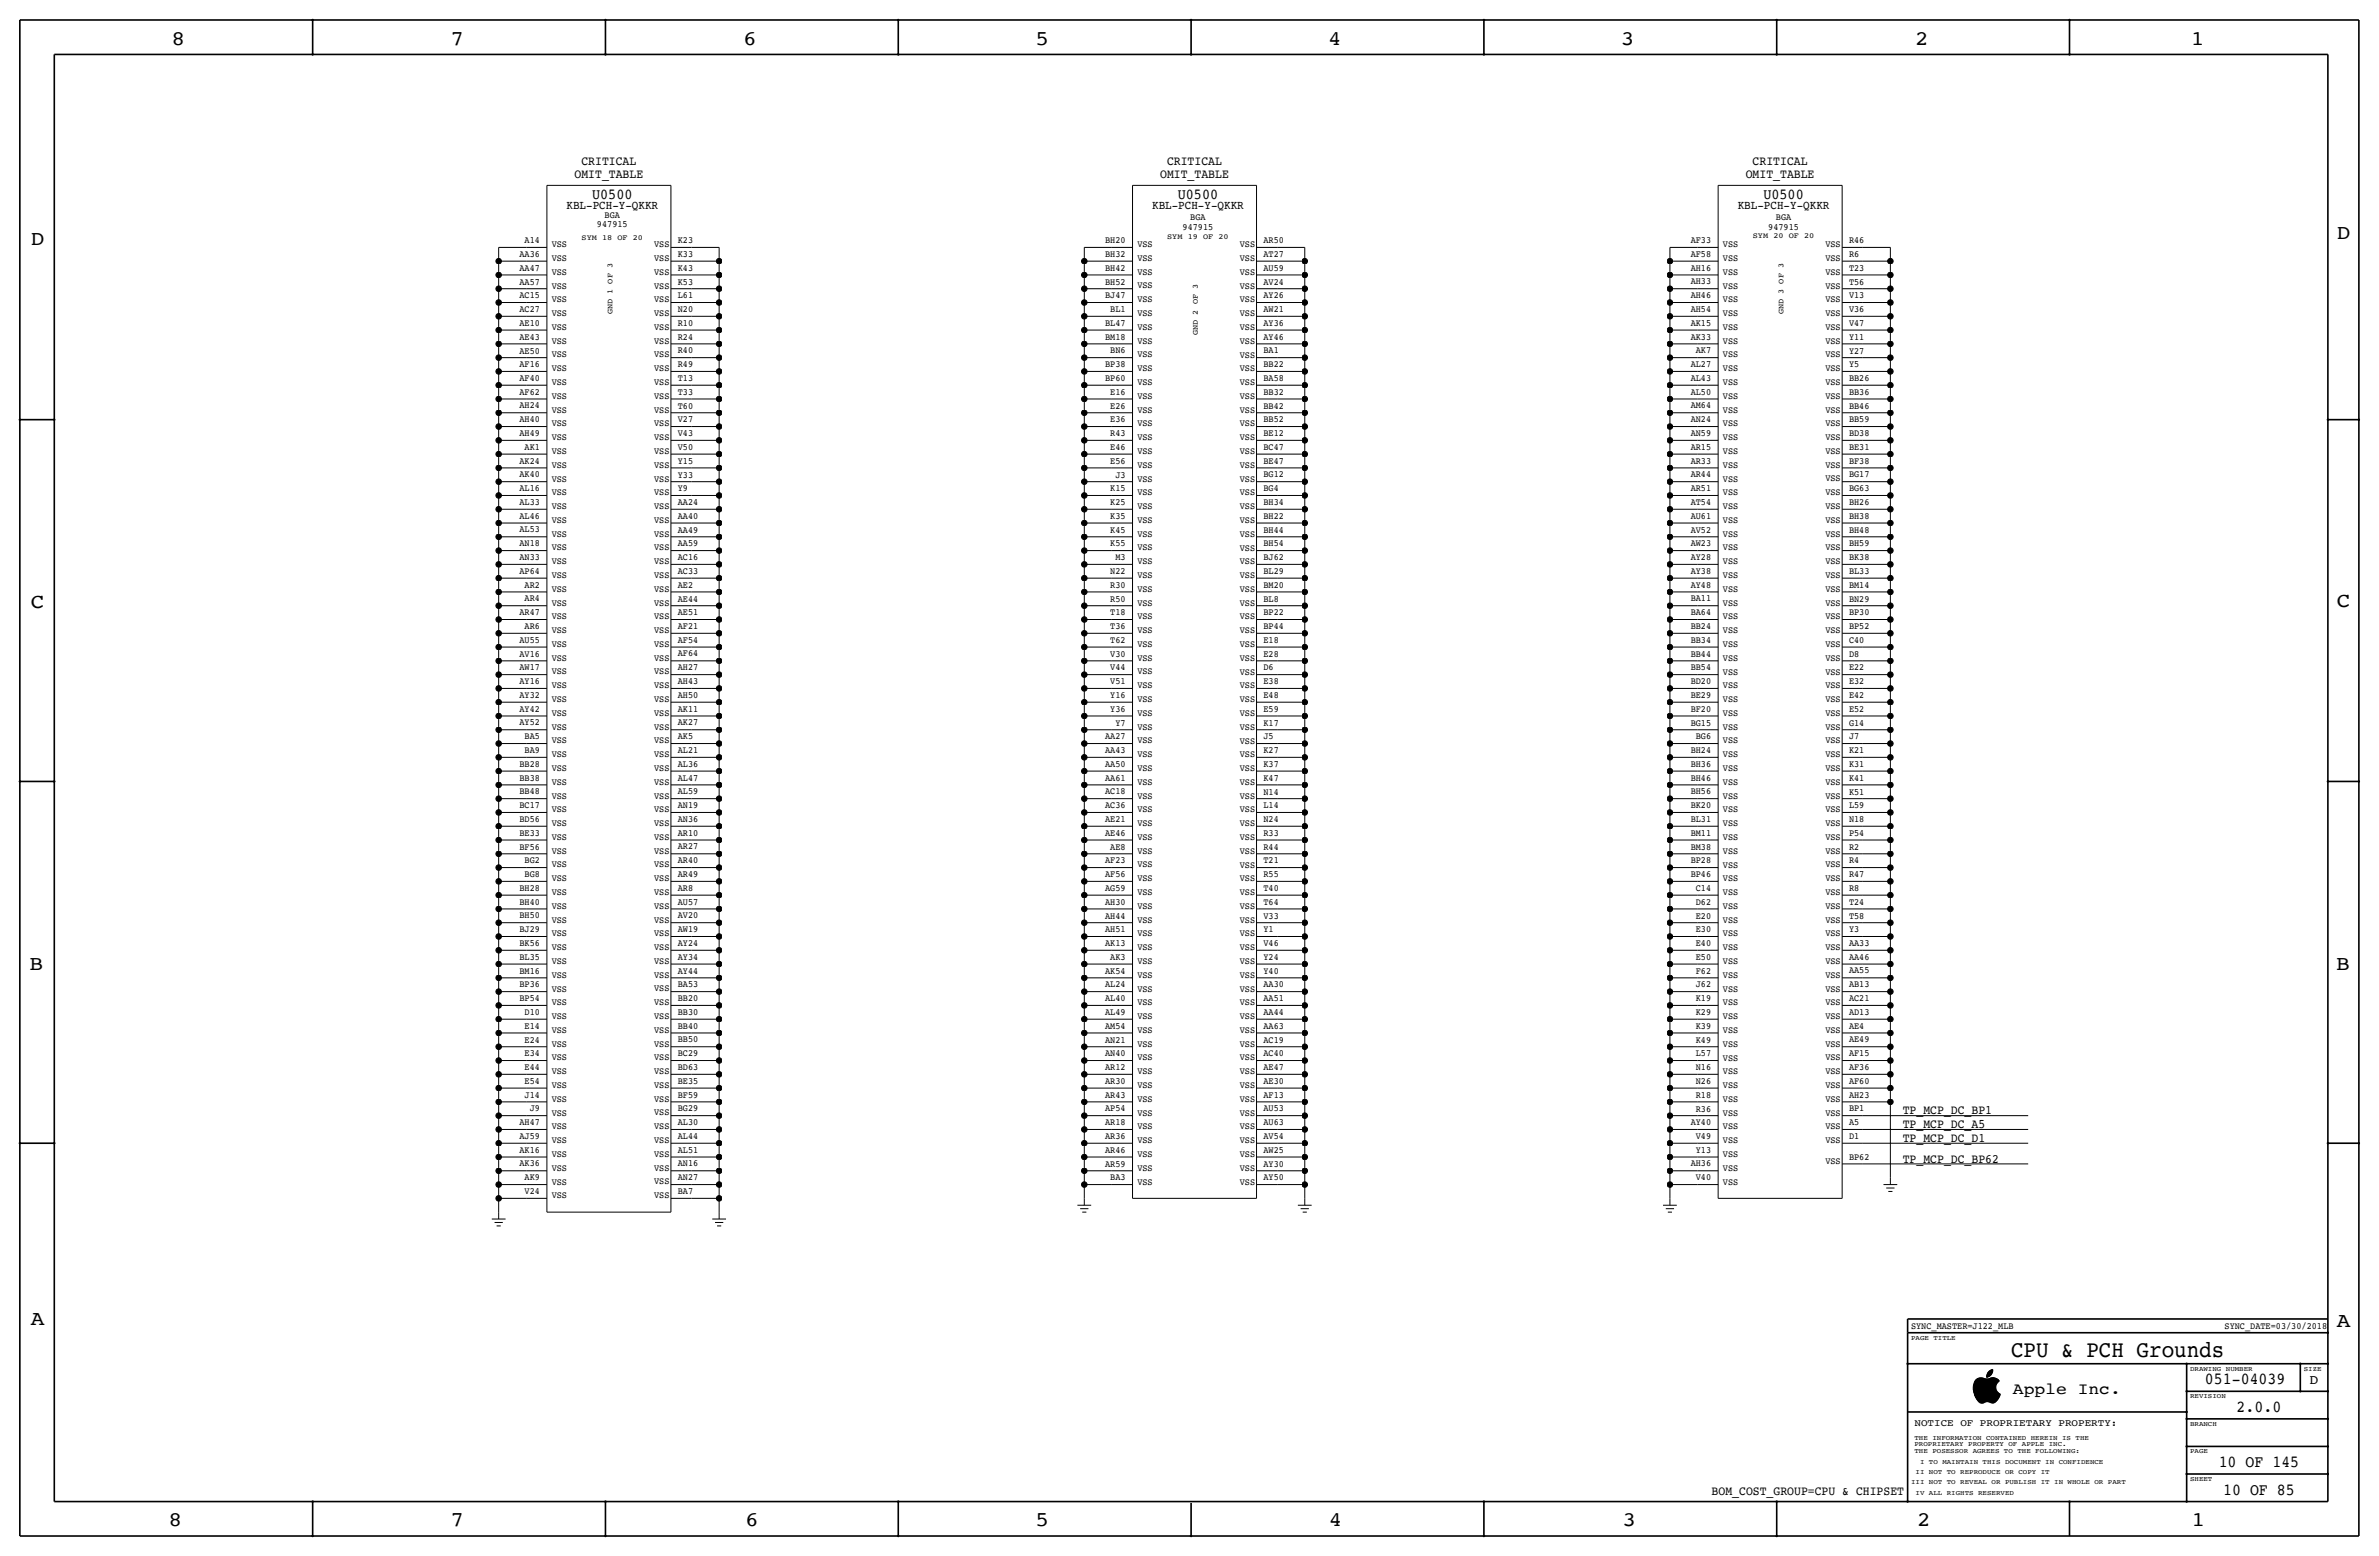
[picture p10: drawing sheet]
<svg xmlns="http://www.w3.org/2000/svg" width="877mm" height="574mm" viewBox="0 0 877 574" stroke-linecap="round" stroke-linejoin="round" font-family="sans-serif">
<defs><g id="words">
<text font-size="8.6" x="741.4" y="500.1">CPU &amp; PCH Grounds</text>
<g font-size="7.6">
<text x="63.2" y="16.5">8</text>
<text x="166.1" y="16.5">7</text>
<text x="274" y="16.5">6</text>
<text x="381.7" y="16.5">5</text>
<text x="489.7" y="16.5">4</text>
<text x="597.6" y="16.5">3</text>
<text x="706.1" y="16.5">2</text>
<text x="807.7" y="16.5">1</text>
<text x="861.5" y="88.1">D</text>
<text x="11.4" y="90.4">D</text>
<text x="11.4" y="224.3">C</text>
<text x="861.5" y="223.8">C</text>
<text x="10.8" y="357.6">B</text>
<text x="861.3" y="357.4">B</text>
<text x="11.3" y="488.4">A</text>
<text x="861.5" y="489.2">A</text>
<text x="62.2" y="562.6">8</text>
<text x="166" y="562.6">7</text>
<text x="274.8" y="562.6">6</text>
<text x="381.7" y="562.6">5</text>
<text x="489.9" y="562.6">4</text>
<text x="598.1" y="562.6">3</text>
<text x="706.8" y="562.6">2</text>
<text x="807.9" y="562.6">1</text>
</g>
<g font-size="6.2">
<text x="812.9" y="510.3">051-04039</text>
<text x="824.6" y="520.4">2.0.0</text>
<text x="818" y="540.8">10 OF 145</text>
<text x="819.6" y="550.9">10 OF 85</text>
</g>
<text font-size="6" x="742.1" y="513.9">Apple Inc.</text>
<g font-size="5.6">
<text x="218.3" y="73.4">U0500</text>
<text x="434.2" y="73.4">U0500</text>
<text x="650.1" y="73.4">U0500</text>
</g>
<text font-size="5" x="851.5" y="510.3">D</text>
<g font-size="4.7">
<text x="211.8" y="65.8">OMIT_TABLE</text>
<text x="214.3" y="60.7">CRITICAL</text>
<text x="427.7" y="65.8">OMIT_TABLE</text>
<text x="430.2" y="60.7">CRITICAL</text>
<text x="643.6" y="65.8">OMIT_TABLE</text>
<text x="646.1" y="60.7">CRITICAL</text>
<text x="701.5" y="410.7">TP_MCP_DC_BP1</text>
<text x="701.5" y="415.8">TP_MCP_DC_A5</text>
<text x="701.5" y="420.9">TP_MCP_DC_D1</text>
<text x="701.5" y="428.5">TP_MCP_DC_BP62</text>
<text x="631" y="550.9">BOM_COST_GROUP=CPU &amp; CHIPSET</text>
</g>
<g font-size="4.5">
<text x="208.9" y="77.2">KBL-PCH-Y-QKKR</text>
<text x="424.8" y="77.2">KBL-PCH-Y-QKKR</text>
<text x="640.7" y="77.2">KBL-PCH-Y-QKKR</text>
</g>
<text font-size="3.7" x="705.8" y="525.5">NOTICE OF PROPRIETARY PROPERTY:</text>
<g font-size="3.5">
<text x="220.1" y="83.6">947915</text>
<text x="222.9" y="80.5">BGA</text>
<text x="438.8" y="81">BGA</text>
<text x="654.7" y="81">BGA</text>
<text x="193.4" y="89.6">A14</text>
<text x="249.9" y="89.6">K23</text>
<text x="407.4" y="89.6">BH20</text>
<text x="436" y="84.8">947915</text>
<text x="465.8" y="89.6">AR50</text>
<text x="623.3" y="89.6">AF33</text>
<text x="651.9" y="84.8">947915</text>
<text x="681.7" y="89.7">R46</text>
<text x="191.5" y="94.7">AA36</text>
<text x="203.4" y="91.1">VSS</text>
<text x="241.2" y="91.1">VSS</text>
<text x="249.9" y="94.7">K33</text>
<text x="407.4" y="94.7">BH32</text>
<text x="419.3" y="91.1">VSS</text>
<text x="457.1" y="91.2">VSS</text>
<text x="465.8" y="94.7">AT27</text>
<text x="623.3" y="94.7">AF58</text>
<text x="635.2" y="91.1">VSS</text>
<text x="673" y="91.2">VSS</text>
<text x="681.7" y="94.7">R6</text>
<text x="191.5" y="99.8">AA47</text>
<text x="203.4" y="96.3">VSS</text>
<text x="203.4" y="101.3">VSS</text>
<text x="241.2" y="101.3">VSS</text>
<text x="241.2" y="96.2">VSS</text>
<text x="249.9" y="99.8">K43</text>
<text x="407.4" y="99.8">BH42</text>
<text x="419.3" y="101.2">VSS</text>
<text x="419.3" y="96.2">VSS</text>
<text x="457.1" y="96.2">VSS</text>
<text x="457.1" y="101.3">VSS</text>
<text x="465.8" y="99.8">AU59</text>
<text x="623.3" y="99.7">AH16</text>
<text x="635.2" y="101.3">VSS</text>
<text x="635.2" y="96.2">VSS</text>
<text x="673" y="96.3">VSS</text>
<text x="673" y="101.3">VSS</text>
<text x="681.7" y="99.8">T23</text>
<text x="191.5" y="104.9">AA57</text>
<text x="203.4" y="106.3">VSS</text>
<text x="241.2" y="106.4">VSS</text>
<text x="249.9" y="104.9">K53</text>
<text x="407.4" y="104.9">BH52</text>
<text x="419.3" y="106.3">VSS</text>
<text x="457.1" y="106.4">VSS</text>
<text x="465.8" y="104.9">AV24</text>
<text x="623.3" y="104.8">AH33</text>
<text x="635.2" y="106.4">VSS</text>
<text x="673" y="106.4">VSS</text>
<text x="681.7" y="104.9">T56</text>
<text x="191.5" y="110">AC15</text>
<text x="203.4" y="111.4">VSS</text>
<text x="241.2" y="111.4">VSS</text>
<text x="249.9" y="110">L61</text>
<text x="407.4" y="110">BJ47</text>
<text x="419.3" y="111.4">VSS</text>
<text x="457.1" y="111.5">VSS</text>
<text x="465.8" y="110">AY26</text>
<text x="623.3" y="109.9">AH46</text>
<text x="635.2" y="111.4">VSS</text>
<text x="673" y="111.5">VSS</text>
<text x="681.7" y="110">V13</text>
<text x="191.5" y="115.1">AC27</text>
<text x="203.4" y="116.5">VSS</text>
<text x="241.2" y="116.5">VSS</text>
<text x="249.9" y="115">N20</text>
<text x="409.3" y="115">BL1</text>
<text x="419.3" y="116.5">VSS</text>
<text x="457.1" y="116.6">VSS</text>
<text x="465.8" y="115">AW21</text>
<text x="623.3" y="115">AH54</text>
<text x="635.2" y="116.5">VSS</text>
<text x="673" y="116.6">VSS</text>
<text x="681.7" y="115.1">V36</text>
<text x="191.5" y="125.2">AE43</text>
<text x="191.5" y="120.1">AE10</text>
<text x="203.4" y="121.6">VSS</text>
<text x="241.2" y="121.6">VSS</text>
<text x="249.9" y="125.2">R24</text>
<text x="249.9" y="120.1">R10</text>
<text x="407.4" y="125.2">BM18</text>
<text x="407.4" y="120.1">BL47</text>
<text x="419.3" y="121.6">VSS</text>
<text x="457.1" y="121.6">VSS</text>
<text x="465.8" y="125.2">AY46</text>
<text x="465.8" y="120.1">AY36</text>
<text x="623.3" y="125.2">AK33</text>
<text x="623.3" y="120.1">AK15</text>
<text x="635.2" y="121.7">VSS</text>
<text x="673" y="121.6">VSS</text>
<text x="681.7" y="125.2">Y11</text>
<text x="681.7" y="120.1">V47</text>
<text x="191.5" y="130.3">AE50</text>
<text x="203.4" y="131.8">VSS</text>
<text x="203.4" y="126.7">VSS</text>
<text x="241.2" y="131.8">VSS</text>
<text x="241.2" y="126.7">VSS</text>
<text x="249.9" y="130.3">R40</text>
<text x="409.3" y="130.3">BN6</text>
<text x="419.3" y="131.7">VSS</text>
<text x="419.3" y="126.6">VSS</text>
<text x="457.1" y="131.8">VSS</text>
<text x="457.1" y="126.7">VSS</text>
<text x="465.8" y="130.3">BA1</text>
<text x="625.2" y="130.2">AK7</text>
<text x="635.2" y="126.7">VSS</text>
<text x="635.2" y="131.8">VSS</text>
<text x="673" y="126.7">VSS</text>
<text x="673" y="131.8">VSS</text>
<text x="681.7" y="130.3">Y27</text>
<text x="191.5" y="135.4">AF16</text>
<text x="203.4" y="136.8">VSS</text>
<text x="241.2" y="136.8">VSS</text>
<text x="249.9" y="135.4">R49</text>
<text x="407.4" y="135.4">BP38</text>
<text x="419.3" y="136.8">VSS</text>
<text x="457.1" y="136.9">VSS</text>
<text x="465.8" y="135.4">BB22</text>
<text x="623.3" y="135.3">AL27</text>
<text x="635.2" y="136.8">VSS</text>
<text x="673" y="136.9">VSS</text>
<text x="681.7" y="135.4">Y5</text>
<text x="191.5" y="140.4">AF40</text>
<text x="203.4" y="141.9">VSS</text>
<text x="241.2" y="141.9">VSS</text>
<text x="249.9" y="140.5">T13</text>
<text x="407.4" y="140.4">BP60</text>
<text x="419.3" y="141.9">VSS</text>
<text x="457.1" y="142">VSS</text>
<text x="465.8" y="140.4">BA58</text>
<text x="623.3" y="140.4">AL43</text>
<text x="635.2" y="142">VSS</text>
<text x="673" y="141.9">VSS</text>
<text x="681.7" y="140.4">BB26</text>
<text x="191.5" y="145.5">AF62</text>
<text x="203.4" y="147">VSS</text>
<text x="241.2" y="147">VSS</text>
<text x="249.9" y="145.5">T33</text>
<text x="409.3" y="145.5">E16</text>
<text x="419.3" y="147">VSS</text>
<text x="457.1" y="147">VSS</text>
<text x="465.8" y="145.5">BB32</text>
<text x="623.3" y="145.5">AL50</text>
<text x="635.2" y="147">VSS</text>
<text x="673" y="147">VSS</text>
<text x="681.7" y="145.5">BB36</text>
<text x="191.5" y="155.6">AH40</text>
<text x="191.5" y="150.5">AH24</text>
<text x="203.4" y="152.1">VSS</text>
<text x="241.2" y="152.1">VSS</text>
<text x="249.9" y="155.7">V27</text>
<text x="249.9" y="150.6">T60</text>
<text x="409.3" y="155.7">E36</text>
<text x="409.3" y="150.6">E26</text>
<text x="419.3" y="152.1">VSS</text>
<text x="457.1" y="152.1">VSS</text>
<text x="465.8" y="155.7">BB52</text>
<text x="465.8" y="150.6">BB42</text>
<text x="623.3" y="155.6">AN24</text>
<text x="623.3" y="150.6">AM64</text>
<text x="635.2" y="152.1">VSS</text>
<text x="673" y="152.1">VSS</text>
<text x="681.7" y="155.7">BB59</text>
<text x="681.7" y="150.6">BB46</text>
<text x="191.5" y="160.7">AH49</text>
<text x="203.4" y="157.2">VSS</text>
<text x="241.2" y="157.2">VSS</text>
<text x="249.9" y="160.8">V43</text>
<text x="409.3" y="160.8">R43</text>
<text x="419.3" y="157.1">VSS</text>
<text x="457.1" y="157.2">VSS</text>
<text x="465.8" y="160.8">BE12</text>
<text x="623.3" y="160.7">AN59</text>
<text x="635.2" y="157.2">VSS</text>
<text x="673" y="157.2">VSS</text>
<text x="681.7" y="160.7">BD38</text>
<text x="193.4" y="165.8">AK1</text>
<text x="203.4" y="167.3">VSS</text>
<text x="203.4" y="162.2">VSS</text>
<text x="241.2" y="162.2">VSS</text>
<text x="241.2" y="167.3">VSS</text>
<text x="249.9" y="165.9">V50</text>
<text x="409.3" y="165.9">E46</text>
<text x="419.3" y="167.3">VSS</text>
<text x="419.3" y="162.2">VSS</text>
<text x="457.1" y="162.3">VSS</text>
<text x="457.1" y="167.4">VSS</text>
<text x="465.8" y="165.8">BC47</text>
<text x="623.3" y="165.8">AR15</text>
<text x="635.2" y="167.3">VSS</text>
<text x="635.2" y="162.3">VSS</text>
<text x="673" y="162.2">VSS</text>
<text x="673" y="167.3">VSS</text>
<text x="681.7" y="165.8">BE31</text>
<text x="191.5" y="170.9">AK24</text>
<text x="203.4" y="172.4">VSS</text>
<text x="241.2" y="172.4">VSS</text>
<text x="249.9" y="170.9">Y15</text>
<text x="409.3" y="170.9">E56</text>
<text x="419.3" y="172.4">VSS</text>
<text x="457.1" y="172.4">VSS</text>
<text x="465.8" y="170.9">BE47</text>
<text x="623.3" y="170.9">AR33</text>
<text x="635.2" y="172.4">VSS</text>
<text x="673" y="172.4">VSS</text>
<text x="681.7" y="170.9">BF38</text>
<text x="191.5" y="175.9">AK40</text>
<text x="203.4" y="177.5">VSS</text>
<text x="241.2" y="177.5">VSS</text>
<text x="249.9" y="176">Y33</text>
<text x="411.2" y="176">J3</text>
<text x="419.3" y="177.5">VSS</text>
<text x="457.1" y="177.5">VSS</text>
<text x="465.8" y="176">BG12</text>
<text x="623.3" y="176">AR44</text>
<text x="635.2" y="177.5">VSS</text>
<text x="673" y="177.5">VSS</text>
<text x="681.7" y="176">BG17</text>
<text x="191.5" y="181">AL16</text>
<text x="203.4" y="182.6">VSS</text>
<text x="241.2" y="182.6">VSS</text>
<text x="249.9" y="181.1">Y9</text>
<text x="409.3" y="181.1">K15</text>
<text x="419.3" y="182.5">VSS</text>
<text x="457.1" y="182.6">VSS</text>
<text x="465.8" y="181.1">BG4</text>
<text x="623.3" y="181">AR51</text>
<text x="635.2" y="182.6">VSS</text>
<text x="673" y="182.6">VSS</text>
<text x="681.7" y="181.1">BG63</text>
<text x="191.5" y="191.2">AL46</text>
<text x="191.5" y="186.1">AL33</text>
<text x="203.4" y="187.6">VSS</text>
<text x="241.2" y="187.6">VSS</text>
<text x="249.9" y="191.3">AA40</text>
<text x="249.9" y="186.2">AA24</text>
<text x="409.3" y="191.3">K35</text>
<text x="409.3" y="186.2">K25</text>
<text x="419.3" y="187.6">VSS</text>
<text x="457.1" y="187.7">VSS</text>
<text x="465.8" y="186.2">BH34</text>
<text x="465.8" y="191.2">BH22</text>
<text x="623.3" y="191.2">AU61</text>
<text x="623.3" y="186.1">AT54</text>
<text x="635.2" y="187.7">VSS</text>
<text x="673" y="187.6">VSS</text>
<text x="681.7" y="191.2">BH38</text>
<text x="681.7" y="186.1">BH26</text>
<text x="191.5" y="196.3">AL53</text>
<text x="203.4" y="192.7">VSS</text>
<text x="203.4" y="197.8">VSS</text>
<text x="241.2" y="192.7">VSS</text>
<text x="241.2" y="197.8">VSS</text>
<text x="249.9" y="196.3">AA49</text>
<text x="409.3" y="196.3">K45</text>
<text x="419.3" y="197.8">VSS</text>
<text x="419.3" y="192.7">VSS</text>
<text x="457.1" y="192.8">VSS</text>
<text x="457.1" y="197.8">VSS</text>
<text x="465.8" y="196.3">BH44</text>
<text x="623.3" y="196.3">AV52</text>
<text x="635.2" y="192.7">VSS</text>
<text x="635.2" y="197.8">VSS</text>
<text x="673" y="192.8">VSS</text>
<text x="673" y="197.8">VSS</text>
<text x="681.7" y="196.3">BH48</text>
<text x="191.5" y="201.3">AN18</text>
<text x="203.4" y="202.9">VSS</text>
<text x="241.2" y="202.9">VSS</text>
<text x="249.9" y="201.4">AA59</text>
<text x="409.3" y="201.4">K55</text>
<text x="419.3" y="202.9">VSS</text>
<text x="457.1" y="202.9">VSS</text>
<text x="465.8" y="201.4">BH54</text>
<text x="623.3" y="201.4">AW23</text>
<text x="635.2" y="202.9">VSS</text>
<text x="673" y="202.9">VSS</text>
<text x="681.7" y="201.4">BH59</text>
<text x="191.5" y="206.4">AN33</text>
<text x="203.4" y="208">VSS</text>
<text x="241.2" y="208">VSS</text>
<text x="249.9" y="206.5">AC16</text>
<text x="411.2" y="206.5">M3</text>
<text x="419.3" y="207.9">VSS</text>
<text x="457.1" y="208">VSS</text>
<text x="465.8" y="206.5">BJ62</text>
<text x="623.3" y="206.4">AY28</text>
<text x="635.2" y="208">VSS</text>
<text x="673" y="208">VSS</text>
<text x="681.7" y="206.5">BK38</text>
<text x="191.5" y="211.5">AP64</text>
<text x="203.4" y="213">VSS</text>
<text x="241.2" y="213">VSS</text>
<text x="249.9" y="211.6">AC33</text>
<text x="409.3" y="211.6">N22</text>
<text x="419.3" y="213">VSS</text>
<text x="457.1" y="213.1">VSS</text>
<text x="465.8" y="211.6">BL29</text>
<text x="623.3" y="211.5">AY38</text>
<text x="635.2" y="213.1">VSS</text>
<text x="673" y="213.1">VSS</text>
<text x="681.7" y="211.5">BL33</text>
<text x="193.4" y="221.7">AR4</text>
<text x="193.4" y="216.6">AR2</text>
<text x="203.4" y="218.1">VSS</text>
<text x="241.2" y="218.1">VSS</text>
<text x="249.9" y="221.7">AE44</text>
<text x="249.9" y="216.7">AE2</text>
<text x="409.3" y="221.7">R50</text>
<text x="409.3" y="216.7">R30</text>
<text x="419.3" y="218.1">VSS</text>
<text x="457.1" y="218.2">VSS</text>
<text x="465.8" y="216.6">BM20</text>
<text x="465.8" y="221.7">BL8</text>
<text x="623.3" y="221.7">BA11</text>
<text x="623.3" y="216.6">AY48</text>
<text x="635.2" y="218.1">VSS</text>
<text x="673" y="218.1">VSS</text>
<text x="681.7" y="221.7">BN29</text>
<text x="681.7" y="216.6">BM14</text>
<text x="191.5" y="226.8">AR47</text>
<text x="203.4" y="223.2">VSS</text>
<text x="241.2" y="223.2">VSS</text>
<text x="249.9" y="226.8">AE51</text>
<text x="409.3" y="226.8">T18</text>
<text x="419.3" y="223.2">VSS</text>
<text x="457.1" y="223.2">VSS</text>
<text x="465.8" y="226.8">BP22</text>
<text x="623.3" y="226.8">BA64</text>
<text x="635.2" y="223.2">VSS</text>
<text x="673" y="223.2">VSS</text>
<text x="681.7" y="226.8">BP30</text>
<text x="193.4" y="231.8">AR6</text>
<text x="203.4" y="233.4">VSS</text>
<text x="203.4" y="228.3">VSS</text>
<text x="241.2" y="228.3">VSS</text>
<text x="241.2" y="233.3">VSS</text>
<text x="249.9" y="231.9">AF21</text>
<text x="409.3" y="231.9">T36</text>
<text x="419.3" y="233.3">VSS</text>
<text x="419.3" y="228.3">VSS</text>
<text x="457.1" y="228.3">VSS</text>
<text x="457.1" y="233.4">VSS</text>
<text x="465.8" y="231.9">BP44</text>
<text x="623.3" y="231.9">BB24</text>
<text x="635.2" y="233.4">VSS</text>
<text x="635.2" y="228.3">VSS</text>
<text x="673" y="228.3">VSS</text>
<text x="673" y="233.4">VSS</text>
<text x="681.7" y="231.9">BP52</text>
<text x="191.5" y="236.9">AU55</text>
<text x="203.4" y="238.5">VSS</text>
<text x="241.2" y="238.4">VSS</text>
<text x="249.9" y="236.9">AF54</text>
<text x="409.3" y="237">T62</text>
<text x="419.3" y="238.4">VSS</text>
<text x="457.1" y="238.5">VSS</text>
<text x="465.8" y="237">E18</text>
<text x="623.3" y="236.9">BB34</text>
<text x="635.2" y="238.5">VSS</text>
<text x="673" y="238.5">VSS</text>
<text x="681.7" y="237">C40</text>
<text x="191.5" y="242">AV16</text>
<text x="203.4" y="243.5">VSS</text>
<text x="241.2" y="243.5">VSS</text>
<text x="249.9" y="242">AF64</text>
<text x="409.3" y="242.1">V30</text>
<text x="419.3" y="243.5">VSS</text>
<text x="457.1" y="243.6">VSS</text>
<text x="465.8" y="242">E28</text>
<text x="623.3" y="242">BB44</text>
<text x="635.2" y="243.5">VSS</text>
<text x="673" y="243.5">VSS</text>
<text x="681.7" y="242">D8</text>
<text x="191.5" y="247.1">AW17</text>
<text x="203.4" y="248.6">VSS</text>
<text x="241.2" y="248.6">VSS</text>
<text x="249.9" y="247.1">AH27</text>
<text x="409.3" y="247.1">V44</text>
<text x="419.3" y="248.6">VSS</text>
<text x="457.1" y="248.6">VSS</text>
<text x="465.8" y="247.1">D6</text>
<text x="623.3" y="247.1">BB54</text>
<text x="635.2" y="248.6">VSS</text>
<text x="673" y="248.6">VSS</text>
<text x="681.7" y="247.1">E22</text>
<text x="191.5" y="257.2">AY32</text>
<text x="191.5" y="252.2">AY16</text>
<text x="203.4" y="253.7">VSS</text>
<text x="241.2" y="253.7">VSS</text>
<text x="249.9" y="257.2">AH50</text>
<text x="249.9" y="252.1">AH43</text>
<text x="409.3" y="257.3">Y16</text>
<text x="409.3" y="252.2">V51</text>
<text x="419.3" y="253.7">VSS</text>
<text x="457.1" y="253.7">VSS</text>
<text x="465.8" y="257.3">E48</text>
<text x="465.8" y="252.2">E38</text>
<text x="623.3" y="257.3">BE29</text>
<text x="623.3" y="252.2">BD20</text>
<text x="635.2" y="253.7">VSS</text>
<text x="673" y="253.7">VSS</text>
<text x="681.7" y="257.3">E42</text>
<text x="681.7" y="252.2">E32</text>
<text x="191.5" y="262.3">AY42</text>
<text x="203.4" y="263.9">VSS</text>
<text x="203.4" y="258.8">VSS</text>
<text x="241.2" y="263.9">VSS</text>
<text x="241.2" y="258.8">VSS</text>
<text x="249.9" y="262.3">AK11</text>
<text x="409.3" y="262.4">Y36</text>
<text x="419.3" y="258.8">VSS</text>
<text x="419.3" y="263.8">VSS</text>
<text x="457.1" y="263.9">VSS</text>
<text x="457.1" y="258.8">VSS</text>
<text x="465.8" y="262.4">E59</text>
<text x="623.3" y="262.3">BF20</text>
<text x="635.2" y="263.9">VSS</text>
<text x="635.2" y="258.8">VSS</text>
<text x="673" y="258.8">VSS</text>
<text x="673" y="263.9">VSS</text>
<text x="681.7" y="262.4">E52</text>
<text x="191.5" y="267.4">AY52</text>
<text x="203.4" y="268.9">VSS</text>
<text x="241.2" y="268.9">VSS</text>
<text x="249.9" y="267.4">AK27</text>
<text x="411.2" y="267.5">Y7</text>
<text x="419.3" y="268.9">VSS</text>
<text x="457.1" y="269">VSS</text>
<text x="465.8" y="267.5">K17</text>
<text x="623.3" y="267.4">BG15</text>
<text x="635.2" y="268.9">VSS</text>
<text x="673" y="268.9">VSS</text>
<text x="681.7" y="267.4">G14</text>
<text x="193.4" y="272.5">BA5</text>
<text x="203.4" y="274">VSS</text>
<text x="241.2" y="274">VSS</text>
<text x="249.9" y="272.5">AK5</text>
<text x="407.4" y="272.5">AA27</text>
<text x="419.3" y="274">VSS</text>
<text x="457.1" y="274.1">VSS</text>
<text x="465.8" y="272.5">J5</text>
<text x="625.2" y="272.5">BG6</text>
<text x="635.2" y="274">VSS</text>
<text x="673" y="274">VSS</text>
<text x="681.7" y="272.5">J7</text>
<text x="193.4" y="277.6">BA9</text>
<text x="203.4" y="279.1">VSS</text>
<text x="241.2" y="279.1">VSS</text>
<text x="249.9" y="277.5">AL21</text>
<text x="407.4" y="277.6">AA43</text>
<text x="419.3" y="279.1">VSS</text>
<text x="457.1" y="279.1">VSS</text>
<text x="465.8" y="277.6">K27</text>
<text x="623.3" y="277.6">BH24</text>
<text x="635.2" y="279.1">VSS</text>
<text x="673" y="279.1">VSS</text>
<text x="681.7" y="277.6">K21</text>
<text x="191.5" y="287.7">BB38</text>
<text x="191.5" y="282.7">BB28</text>
<text x="203.4" y="284.1">VSS</text>
<text x="241.2" y="284.2">VSS</text>
<text x="249.9" y="287.7">AL47</text>
<text x="249.9" y="282.6">AL36</text>
<text x="407.4" y="287.7">AA61</text>
<text x="407.4" y="282.7">AA50</text>
<text x="419.3" y="284.2">VSS</text>
<text x="457.1" y="284.2">VSS</text>
<text x="465.8" y="287.8">K47</text>
<text x="465.8" y="282.7">K37</text>
<text x="623.3" y="287.7">BH46</text>
<text x="623.3" y="282.7">BH36</text>
<text x="635.2" y="284.2">VSS</text>
<text x="673" y="284.2">VSS</text>
<text x="681.7" y="287.8">K41</text>
<text x="681.7" y="282.7">K31</text>
<text x="191.5" y="292.8">BB48</text>
<text x="203.4" y="289.3">VSS</text>
<text x="241.2" y="289.3">VSS</text>
<text x="249.9" y="292.8">AL59</text>
<text x="407.4" y="292.8">AC18</text>
<text x="419.3" y="289.2">VSS</text>
<text x="457.1" y="289.3">VSS</text>
<text x="465.8" y="292.9">N14</text>
<text x="623.3" y="292.8">BH56</text>
<text x="635.2" y="289.3">VSS</text>
<text x="673" y="289.3">VSS</text>
<text x="681.7" y="292.8">K51</text>
<text x="191.5" y="297.9">BC17</text>
<text x="203.4" y="299.4">VSS</text>
<text x="203.4" y="294.3">VSS</text>
<text x="241.2" y="294.3">VSS</text>
<text x="241.2" y="299.4">VSS</text>
<text x="249.9" y="297.9">AN19</text>
<text x="407.4" y="297.9">AC36</text>
<text x="419.3" y="299.4">VSS</text>
<text x="419.3" y="294.3">VSS</text>
<text x="457.1" y="299.5">VSS</text>
<text x="457.1" y="294.4">VSS</text>
<text x="465.8" y="297.9">L14</text>
<text x="623.3" y="297.9">BK20</text>
<text x="635.2" y="299.4">VSS</text>
<text x="635.2" y="294.4">VSS</text>
<text x="673" y="294.3">VSS</text>
<text x="673" y="299.4">VSS</text>
<text x="681.7" y="297.9">L59</text>
<text x="191.5" y="303">BD56</text>
<text x="203.4" y="304.5">VSS</text>
<text x="241.2" y="304.5">VSS</text>
<text x="249.9" y="303">AN36</text>
<text x="407.4" y="303">AE21</text>
<text x="419.3" y="304.5">VSS</text>
<text x="457.1" y="304.5">VSS</text>
<text x="465.8" y="303">N24</text>
<text x="623.3" y="303">BL31</text>
<text x="635.2" y="304.5">VSS</text>
<text x="673" y="304.5">VSS</text>
<text x="681.7" y="303">N18</text>
<text x="191.5" y="308.1">BE33</text>
<text x="203.4" y="309.6">VSS</text>
<text x="241.2" y="309.6">VSS</text>
<text x="249.9" y="308">AR10</text>
<text x="407.4" y="308.1">AE46</text>
<text x="419.3" y="309.6">VSS</text>
<text x="457.1" y="309.6">VSS</text>
<text x="465.8" y="308.1">R33</text>
<text x="623.3" y="308.1">BM11</text>
<text x="635.2" y="309.6">VSS</text>
<text x="673" y="309.6">VSS</text>
<text x="681.7" y="308.1">P54</text>
<text x="191.5" y="313.1">BF56</text>
<text x="203.4" y="314.7">VSS</text>
<text x="241.2" y="314.6">VSS</text>
<text x="249.9" y="313.1">AR27</text>
<text x="409.3" y="313.1">AE8</text>
<text x="419.3" y="314.6">VSS</text>
<text x="457.1" y="314.7">VSS</text>
<text x="465.8" y="313.2">R44</text>
<text x="623.3" y="313.1">BM38</text>
<text x="635.2" y="314.7">VSS</text>
<text x="673" y="314.7">VSS</text>
<text x="681.7" y="313.2">R2</text>
<text x="193.4" y="323.3">BG8</text>
<text x="193.4" y="318.2">BG2</text>
<text x="203.4" y="319.8">VSS</text>
<text x="241.2" y="319.7">VSS</text>
<text x="249.9" y="323.3">AR49</text>
<text x="249.9" y="318.2">AR40</text>
<text x="407.4" y="323.3">AF56</text>
<text x="407.4" y="318.2">AF23</text>
<text x="419.3" y="319.7">VSS</text>
<text x="457.1" y="319.8">VSS</text>
<text x="465.8" y="318.3">T21</text>
<text x="465.8" y="323.3">R55</text>
<text x="623.3" y="323.3">BP46</text>
<text x="623.3" y="318.2">BP28</text>
<text x="635.2" y="319.8">VSS</text>
<text x="673" y="319.7">VSS</text>
<text x="681.7" y="323.3">R47</text>
<text x="681.7" y="318.3">R4</text>
<text x="191.5" y="328.4">BH28</text>
<text x="203.4" y="329.9">VSS</text>
<text x="203.4" y="324.8">VSS</text>
<text x="241.2" y="329.9">VSS</text>
<text x="241.2" y="324.8">VSS</text>
<text x="249.9" y="328.4">AR8</text>
<text x="407.4" y="328.4">AG59</text>
<text x="419.3" y="329.9">VSS</text>
<text x="419.3" y="324.8">VSS</text>
<text x="457.1" y="324.9">VSS</text>
<text x="457.1" y="329.9">VSS</text>
<text x="465.8" y="328.4">T40</text>
<text x="625.2" y="328.4">C14</text>
<text x="635.2" y="329.9">VSS</text>
<text x="635.2" y="324.8">VSS</text>
<text x="673" y="329.9">VSS</text>
<text x="673" y="324.8">VSS</text>
<text x="681.7" y="328.4">R8</text>
<text x="191.5" y="333.5">BH40</text>
<text x="203.4" y="335">VSS</text>
<text x="241.2" y="335">VSS</text>
<text x="249.9" y="333.4">AU57</text>
<text x="407.4" y="333.5">AH30</text>
<text x="419.3" y="335">VSS</text>
<text x="457.1" y="335">VSS</text>
<text x="465.8" y="333.5">T64</text>
<text x="625.2" y="333.5">D62</text>
<text x="635.2" y="335">VSS</text>
<text x="673" y="335">VSS</text>
<text x="681.7" y="333.5">T24</text>
<text x="191.5" y="338.5">BH50</text>
<text x="203.4" y="340.1">VSS</text>
<text x="241.2" y="340">VSS</text>
<text x="249.9" y="338.5">AV20</text>
<text x="407.4" y="338.6">AH44</text>
<text x="419.3" y="340.1">VSS</text>
<text x="457.1" y="340.1">VSS</text>
<text x="465.8" y="338.6">V33</text>
<text x="625.2" y="338.6">E20</text>
<text x="635.2" y="340.1">VSS</text>
<text x="673" y="340.1">VSS</text>
<text x="681.7" y="338.6">T58</text>
<text x="191.5" y="343.6">BJ29</text>
<text x="203.4" y="345.2">VSS</text>
<text x="241.2" y="345.1">VSS</text>
<text x="249.9" y="343.6">AW19</text>
<text x="407.4" y="343.6">AH51</text>
<text x="419.3" y="345.1">VSS</text>
<text x="457.1" y="345.2">VSS</text>
<text x="465.8" y="343.7">Y1</text>
<text x="625.2" y="343.6">E30</text>
<text x="635.2" y="345.2">VSS</text>
<text x="673" y="345.1">VSS</text>
<text x="681.7" y="343.7">Y3</text>
<text x="191.5" y="353.8">BL35</text>
<text x="191.5" y="348.7">BK56</text>
<text x="203.4" y="350.2">VSS</text>
<text x="241.2" y="350.2">VSS</text>
<text x="249.9" y="353.8">AY34</text>
<text x="249.9" y="348.7">AY24</text>
<text x="407.4" y="348.7">AK13</text>
<text x="409.3" y="353.8">AK3</text>
<text x="419.3" y="350.2">VSS</text>
<text x="457.1" y="350.2">VSS</text>
<text x="465.8" y="353.8">Y24</text>
<text x="465.8" y="348.7">V46</text>
<text x="625.2" y="353.8">E50</text>
<text x="625.2" y="348.7">E40</text>
<text x="635.2" y="350.3">VSS</text>
<text x="673" y="350.2">VSS</text>
<text x="681.7" y="353.7">AA46</text>
<text x="681.7" y="348.6">AA33</text>
<text x="191.5" y="358.9">BM16</text>
<text x="203.4" y="355.3">VSS</text>
<text x="241.2" y="355.3">VSS</text>
<text x="249.9" y="358.8">AY44</text>
<text x="407.4" y="358.9">AK54</text>
<text x="419.3" y="355.3">VSS</text>
<text x="457.1" y="355.3">VSS</text>
<text x="465.8" y="358.9">Y40</text>
<text x="625.2" y="358.9">F62</text>
<text x="635.2" y="355.3">VSS</text>
<text x="673" y="355.3">VSS</text>
<text x="681.7" y="358.8">AA55</text>
<text x="191.5" y="364">BP36</text>
<text x="203.4" y="365.5">VSS</text>
<text x="203.4" y="360.4">VSS</text>
<text x="241.2" y="365.4">VSS</text>
<text x="241.2" y="360.4">VSS</text>
<text x="249.9" y="363.9">BA53</text>
<text x="407.4" y="364">AL24</text>
<text x="419.3" y="365.5">VSS</text>
<text x="419.3" y="360.4">VSS</text>
<text x="457.1" y="365.5">VSS</text>
<text x="457.1" y="360.4">VSS</text>
<text x="465.8" y="363.9">AA30</text>
<text x="625.2" y="364">J62</text>
<text x="635.2" y="365.5">VSS</text>
<text x="635.2" y="360.4">VSS</text>
<text x="673" y="365.5">VSS</text>
<text x="673" y="360.4">VSS</text>
<text x="681.7" y="363.9">AB13</text>
<text x="191.5" y="369">BP54</text>
<text x="203.4" y="370.6">VSS</text>
<text x="241.2" y="370.5">VSS</text>
<text x="249.9" y="369">BB20</text>
<text x="407.4" y="369">AL40</text>
<text x="419.3" y="370.5">VSS</text>
<text x="457.1" y="370.6">VSS</text>
<text x="465.8" y="369">AA51</text>
<text x="625.2" y="369">K19</text>
<text x="635.2" y="370.6">VSS</text>
<text x="673" y="370.5">VSS</text>
<text x="681.7" y="369">AC21</text>
<text x="193.4" y="374.1">D10</text>
<text x="203.4" y="375.6">VSS</text>
<text x="241.2" y="375.6">VSS</text>
<text x="249.9" y="374.1">BB30</text>
<text x="407.4" y="374.1">AL49</text>
<text x="419.3" y="375.6">VSS</text>
<text x="457.1" y="375.6">VSS</text>
<text x="465.8" y="374.1">AA44</text>
<text x="625.2" y="374.1">K29</text>
<text x="635.2" y="375.7">VSS</text>
<text x="673" y="375.6">VSS</text>
<text x="681.7" y="374.1">AD13</text>
<text x="193.4" y="379.2">E14</text>
<text x="203.4" y="380.7">VSS</text>
<text x="241.2" y="380.7">VSS</text>
<text x="249.9" y="379.2">BB40</text>
<text x="407.4" y="379.2">AM54</text>
<text x="419.3" y="380.7">VSS</text>
<text x="457.1" y="380.7">VSS</text>
<text x="465.8" y="379.2">AA63</text>
<text x="625.2" y="379.2">K39</text>
<text x="635.2" y="380.7">VSS</text>
<text x="673" y="380.7">VSS</text>
<text x="681.7" y="379.1">AE4</text>
<text x="193.4" y="389.4">E34</text>
<text x="193.4" y="384.3">E24</text>
<text x="203.4" y="385.8">VSS</text>
<text x="241.2" y="385.8">VSS</text>
<text x="249.9" y="389.3">BC29</text>
<text x="249.9" y="384.3">BB50</text>
<text x="407.4" y="389.4">AN40</text>
<text x="407.4" y="384.3">AN21</text>
<text x="419.3" y="385.8">VSS</text>
<text x="457.1" y="385.8">VSS</text>
<text x="465.8" y="389.3">AC40</text>
<text x="465.8" y="384.3">AC19</text>
<text x="625.2" y="389.4">L57</text>
<text x="625.2" y="384.3">K49</text>
<text x="635.2" y="385.8">VSS</text>
<text x="673" y="385.8">VSS</text>
<text x="681.7" y="389.3">AF15</text>
<text x="681.7" y="384.2">AE49</text>
<text x="193.4" y="394.4">E44</text>
<text x="203.4" y="396">VSS</text>
<text x="203.4" y="390.9">VSS</text>
<text x="241.2" y="395.9">VSS</text>
<text x="241.2" y="390.8">VSS</text>
<text x="249.9" y="394.4">BD63</text>
<text x="407.4" y="394.4">AR12</text>
<text x="419.3" y="396">VSS</text>
<text x="419.3" y="390.9">VSS</text>
<text x="457.1" y="396">VSS</text>
<text x="457.1" y="390.9">VSS</text>
<text x="465.8" y="394.4">AE47</text>
<text x="625.2" y="394.5">N16</text>
<text x="635.2" y="390.9">VSS</text>
<text x="635.2" y="396">VSS</text>
<text x="673" y="390.9">VSS</text>
<text x="673" y="395.9">VSS</text>
<text x="681.7" y="394.4">AF36</text>
<text x="193.4" y="399.5">E54</text>
<text x="203.4" y="401.1">VSS</text>
<text x="241.2" y="401">VSS</text>
<text x="249.9" y="399.5">BE35</text>
<text x="407.4" y="399.5">AR30</text>
<text x="419.3" y="401">VSS</text>
<text x="457.1" y="401">VSS</text>
<text x="465.8" y="399.5">AE30</text>
<text x="625.2" y="399.5">N26</text>
<text x="635.2" y="401.1">VSS</text>
<text x="673" y="401">VSS</text>
<text x="681.7" y="399.5">AF60</text>
<text x="193.4" y="404.6">J14</text>
<text x="203.4" y="406.1">VSS</text>
<text x="241.2" y="406.1">VSS</text>
<text x="249.9" y="404.6">BF59</text>
<text x="407.4" y="404.6">AR43</text>
<text x="419.3" y="406.1">VSS</text>
<text x="457.1" y="406.1">VSS</text>
<text x="465.8" y="404.6">AF13</text>
<text x="625.2" y="404.6">R18</text>
<text x="635.2" y="406.1">VSS</text>
<text x="673" y="406.1">VSS</text>
<text x="681.7" y="404.5">AH23</text>
<text x="195.3" y="409.7">J9</text>
<text x="203.4" y="411.2">VSS</text>
<text x="241.2" y="411.2">VSS</text>
<text x="249.9" y="409.7">BG29</text>
<text x="407.4" y="409.7">AP54</text>
<text x="419.3" y="411.2">VSS</text>
<text x="457.1" y="411.2">VSS</text>
<text x="465.8" y="409.7">AU53</text>
<text x="625.2" y="409.7">R36</text>
<text x="635.2" y="411.2">VSS</text>
<text x="673" y="411.2">VSS</text>
<text x="681.7" y="409.7">BP1</text>
<text x="191.5" y="419.8">AJ59</text>
<text x="191.5" y="414.7">AH47</text>
<text x="203.4" y="416.3">VSS</text>
<text x="241.2" y="416.2">VSS</text>
<text x="249.9" y="419.8">AL44</text>
<text x="249.9" y="414.7">AL30</text>
<text x="407.4" y="419.8">AR36</text>
<text x="407.4" y="414.8">AR18</text>
<text x="419.3" y="416.3">VSS</text>
<text x="457.1" y="416.3">VSS</text>
<text x="465.8" y="419.8">AV54</text>
<text x="465.8" y="414.8">AU63</text>
<text x="623.3" y="414.7">AY40</text>
<text x="625.2" y="419.9">V49</text>
<text x="635.2" y="416.3">VSS</text>
<text x="673" y="416.3">VSS</text>
<text x="681.7" y="419.8">D1</text>
<text x="681.7" y="414.7">A5</text>
<text x="191.5" y="424.9">AK16</text>
<text x="203.4" y="421.4">VSS</text>
<text x="241.2" y="421.3">VSS</text>
<text x="249.9" y="424.9">AL51</text>
<text x="407.4" y="424.9">AR46</text>
<text x="419.3" y="421.4">VSS</text>
<text x="457.1" y="421.4">VSS</text>
<text x="465.8" y="424.9">AW25</text>
<text x="625.2" y="424.9">Y13</text>
<text x="635.2" y="421.4">VSS</text>
<text x="673" y="421.3">VSS</text>
<text x="191.5" y="429.9">AK36</text>
<text x="203.4" y="431.5">VSS</text>
<text x="203.4" y="426.5">VSS</text>
<text x="241.2" y="426.4">VSS</text>
<text x="241.2" y="431.5">VSS</text>
<text x="249.9" y="429.9">AN16</text>
<text x="407.4" y="430">AR59</text>
<text x="419.3" y="431.5">VSS</text>
<text x="419.3" y="426.4">VSS</text>
<text x="457.1" y="431.5">VSS</text>
<text x="457.1" y="426.5">VSS</text>
<text x="465.8" y="430">AY30</text>
<text x="623.3" y="429.9">AH36</text>
<text x="635.2" y="431.5">VSS</text>
<text x="635.2" y="426.5">VSS</text>
<text x="673" y="429">VSS</text>
<text x="681.7" y="427.5">BP62</text>
<text x="193.4" y="435">AK9</text>
<text x="203.4" y="436.6">VSS</text>
<text x="241.2" y="436.6">VSS</text>
<text x="249.9" y="435">AN27</text>
<text x="409.3" y="435.1">BA3</text>
<text x="419.3" y="436.6">VSS</text>
<text x="457.1" y="436.6">VSS</text>
<text x="465.8" y="435.1">AY50</text>
<text x="625.2" y="435.1">V40</text>
<text x="635.2" y="436.6">VSS</text>
<text x="193.4" y="440.2">V24</text>
<text x="203.4" y="441.7">VSS</text>
<text x="241.2" y="441.7">VSS</text>
<text x="249.9" y="440.1">BA7</text>
<text x="704.5" y="490">SYNC_MASTER=J122_MLB</text>
<text x="820.1" y="490">SYNC_DATE=03/30/2018</text>
</g>
<g font-size="2.9">
<text x="214.4" y="88.6">SYM 18 OF 20</text>
<text x="430.3" y="88.1">SYM 19 OF 20</text>
<text x="646.2" y="87.9">SYM 20 OF 20</text>
<text x="225.8" y="115.9" transform="rotate(-90 225.8 115.9)">GND 1 OF 3</text>
<text x="657.6" y="115.9" transform="rotate(-90 657.6 115.9)">GND 3 OF 3</text>
<text x="441.7" y="123.5" transform="rotate(-90 441.7 123.5)">GND 2 OF 3</text>
</g>
<g font-size="2.5">
<text x="704.5" y="493.8">PAGE TITLE</text>
<text x="807.4" y="505.2">DRAWING NUMBER</text>
<text x="849.3" y="505.2">SIZE</text>
<text x="807.4" y="515.4">REVISION</text>
<text x="807.4" y="525.5">BRANCH</text>
<text x="705.8" y="533.1">PROPRIETARY PROPERTY OF APPLE INC.</text>
<text x="705.8" y="530.6">THE INFORMATION CONTAINED HEREIN IS THE</text>
<text x="705.8" y="535.7">THE POSESSOR AGREES TO THE FOLLOWING:</text>
<text x="707.8" y="539.5">I TO MAINTAIN THIS DOCUMENT IN CONFIDENCE</text>
<text x="807.4" y="535.7">PAGE</text>
<text x="706.2" y="543.3">II NOT TO REPRODUCE OR COPY IT</text>
<text x="807.4" y="545.8">SHEET</text>
<text x="704.5" y="547.1">III NOT TO REVEAL OR PUBLISH IT IN WHOLE OR PART</text>
<text x="706.2" y="550.9">IV ALL RIGHTS RESERVED</text>
</g>
</g></defs>
<g fill="none" stroke="#000" stroke-width=".6" stroke-linecap="butt">
<path d="M7.3 7.4v558.8zM7.3 7.4h862.3zM115.3 7.4v12.7zM223.2 7.4v12.7zM331.2 7.4v12.7zM439.1 7.4v12.7zM547.1 7.4v12.7zM655 7.4v12.7zM763 7.4v12.7zM869.6 7.4v558.8zM20 20.1v533.4zM20 20.1h838.2z"/>
<path d="M858.2 20.1v533.4zM7.3 154.7h12.7zM858.2 154.7h11.4zM7.3 288h12.7zM858.2 288h11.4zM7.3 421.4h12.7zM858.2 421.4h11.4zM703.3 486.2h154.9zM703.3 486.2v5zM703.3 491.2v62.3zM703.3 491.2h154.9zM703.3 502.7h154.9z"/>
<path d="M806.1 502.7v50.8zM806.1 512.8h52.1zM848.1 502.7v10.1zM703.3 520.4h102.8zM806.1 533.1h52.1zM806.1 523h52.1zM20 553.5h838.2zM115.3 553.5v12.7zM223.2 553.5v12.7zM331.2 553.5v12.7zM439.1 554v12.2zM547.1 553.5v12.7z"/>
<path d="M655 553.5v12.7zM763 553.5v12.7zM806.1 543.3h52.1zM7.3 566.2h862.3z"/>
</g>
<g fill="none" stroke="#000" stroke-width=".37">
<path d="M201.6 68.3h45.7zM201.6 68.3v378.5zM247.3 68.3v378.5zM417.5 68.3h45.7zM417.5 68.3v373.4zM463.2 68.3v373.4zM633.4 68.3h45.7zM633.4 68.3v373.4zM679.1 68.3v373.4zM183.8 91.2h10.2zM183.8 96.3v5zM183.8 96.3h10.2z"/>
<path d="M183.8 91.2v5.1zM194 91.2h7.6zM194 96.3h7.6zM247.3 96.3h7.7zM247.3 91.2h7.7zM255 91.2h10.1zM255 96.3h10.1zM265.1 91.2v5.1zM265.1 96.3v5zM399.7 96.3v5zM399.7 96.3h10.2zM399.7 91.2v5.1z"/>
<path d="M399.7 91.2h10.2zM409.9 96.3h7.6zM409.9 91.2h7.6zM463.2 91.2h7.7zM463.2 96.3h7.7zM470.9 96.3h10.1zM470.9 91.2h10.1zM481 96.3v5zM481 91.2v5.1zM615.6 96.3v5zM615.6 96.3h10.2zM615.6 91.2v5.1z"/>
<path d="M615.6 91.2h10.2zM625.8 96.3h7.6zM625.8 91.2h7.6zM679.1 91.2h7.7zM679.1 96.3h7.7zM686.8 91.2h10.1zM686.8 96.3h10.1zM696.9 91.2v5.1zM696.9 96.3v5zM183.8 116.6v5.1zM183.8 116.6h10.2zM183.8 111.5v5.1z"/>
<path d="M183.8 111.5h10.2zM183.8 106.4v5.1zM183.8 106.4h10.2zM183.8 101.3v5.1zM183.8 101.3h10.2zM194 101.3h7.6zM194 106.4h7.6zM194 111.5h7.6zM194 116.6h7.6zM247.3 111.5h7.7zM247.3 106.4h7.7zM247.3 101.3h7.7z"/>
<path d="M247.3 116.6h7.7zM255 101.3h10.1zM255 106.4h10.1zM255 111.5h10.1zM255 116.6h10.1zM265.1 101.3v5.1zM265.1 106.4v5.1zM265.1 111.5v5.1zM265.1 116.6v5.1zM399.7 116.6v5.1zM399.7 116.6h10.2zM399.7 111.5v5.1z"/>
<path d="M399.7 106.4v5.1zM399.7 111.5h10.2zM399.7 106.4h10.2zM399.7 101.3v5.1zM399.7 101.3h10.2zM409.9 116.6h7.6zM409.9 111.5h7.6zM409.9 106.4h7.6zM409.9 101.3h7.6zM463.2 101.3h7.7zM463.2 106.4h7.7zM463.2 116.6h7.7z"/>
<path d="M463.2 111.5h7.7zM470.9 116.6h10.1zM470.9 111.5h10.1zM470.9 106.4h10.1zM470.9 101.3h10.1zM481 116.6v5.1zM481 111.5v5.1zM481 106.4v5.1zM481 101.3v5.1zM615.6 116.6v5.1zM615.6 116.6h10.2zM615.6 111.5v5.1z"/>
<path d="M615.6 111.5h10.2zM615.6 106.4v5.1zM615.6 106.4h10.2zM615.6 101.3v5.1zM615.6 101.3h10.2zM625.8 116.6h7.6zM625.8 111.5h7.6zM625.8 106.4h7.6zM625.8 101.3h7.6zM679.1 116.6h7.7zM679.1 101.3h7.7zM679.1 106.4h7.7z"/>
<path d="M679.1 111.5h7.7zM686.8 116.6h10.1zM686.8 101.3h10.1zM686.8 106.4h10.1zM686.8 111.5h10.1zM696.9 101.3v5.1zM696.9 106.4v5.1zM696.9 111.5v5.1zM696.9 116.6v5.1zM183.8 136.9h10.2zM183.8 121.7h10.2zM183.8 136.9v5.1z"/>
<path d="M183.8 131.8v5.1zM183.8 131.8h10.2zM183.8 126.7v5.1zM183.8 126.7h10.2zM183.8 121.7v5zM194 121.7h7.6zM194 126.7h7.6zM194 131.8h7.6zM194 136.9h7.6zM247.3 131.8h7.7zM247.3 126.7h7.7zM247.3 136.9h7.7z"/>
<path d="M247.3 121.7h7.7zM255 121.7h10.1zM255 126.7h10.1zM255 136.9h10.1zM255 131.8h10.1zM265.1 121.7v5zM265.1 126.7v5.1zM265.1 131.8v5.1zM265.1 136.9v5.1zM399.7 136.9v5.1zM399.7 131.8v5.1zM399.7 131.8h10.2z"/>
<path d="M399.7 126.7v5.1zM399.7 121.7v5zM399.7 126.7h10.2zM399.7 136.9h10.2zM399.7 121.7h10.2zM409.9 136.9h7.6zM409.9 131.8h7.6zM409.9 126.7h7.6zM409.9 121.7h7.6zM463.2 121.7h7.7zM463.2 131.8h7.7zM463.2 136.9h7.7z"/>
<path d="M463.2 126.7h7.7zM470.9 131.8h10.1zM470.9 136.9h10.1zM470.9 126.7h10.1zM470.9 121.7h10.1zM481 136.9v5.1zM481 131.8v5.1zM481 126.7v5.1zM481 121.7v5zM615.6 136.9v5.1zM615.6 131.8v5.1zM615.6 131.8h10.2z"/>
<path d="M615.6 126.7v5.1zM615.6 121.7v5zM615.6 126.7h10.2zM615.6 136.9h10.2zM615.6 121.7h10.2zM625.8 126.7h7.6zM625.8 121.7h7.6zM625.8 136.9h7.6zM625.8 131.8h7.6zM679.1 126.7h7.7zM679.1 131.8h7.7zM679.1 136.9h7.7z"/>
<path d="M679.1 121.7h7.7zM686.8 131.8h10.1zM686.8 121.7h10.1zM686.8 126.7h10.1zM686.8 136.9h10.1zM696.9 121.7v5zM696.9 126.7v5.1zM696.9 131.8v5.1zM696.9 136.9v5.1zM183.8 152.1h10.2zM183.8 157.2v5.1zM183.8 157.2h10.2z"/>
<path d="M183.8 152.1v5.1zM183.8 147.1v5zM183.8 147.1h10.2zM183.8 142v5.1zM183.8 142h10.2zM194 142h7.6zM194 147.1h7.6zM194 152.1h7.6zM194 157.2h7.6zM247.3 152.1h7.7zM247.3 157.2h7.7zM247.3 147.1h7.7z"/>
<path d="M247.3 142h7.7zM255 142h10.1zM255 152.1h10.1zM255 157.2h10.1zM255 147.1h10.1zM265.1 142v5.1zM265.1 147.1v5zM265.1 152.1v5.1zM265.1 157.2v5.1zM399.7 157.2v5.1zM399.7 157.2h10.2zM399.7 152.1v5.1z"/>
<path d="M399.7 147.1v5zM399.7 147.1h10.2zM399.7 142v5.1zM399.7 142h10.2zM399.7 152.1h10.2zM409.9 157.2h7.6zM409.9 152.1h7.6zM409.9 147.1h7.6zM409.9 142h7.6zM463.2 142h7.7zM463.2 147.1h7.7zM463.2 152.1h7.7z"/>
<path d="M463.2 157.2h7.7zM470.9 147.1h10.1zM470.9 157.2h10.1zM470.9 152.1h10.1zM470.9 142h10.1zM481 157.2v5.1zM481 152.1v5.1zM481 147.1v5zM481 142v5.1zM615.6 157.2v5.1zM615.6 157.2h10.2zM615.6 152.1v5.1z"/>
<path d="M615.6 147.1v5zM615.6 147.1h10.2zM615.6 142v5.1zM615.6 142h10.2zM615.6 152.1h10.2zM625.8 142h7.6zM625.8 157.2h7.6zM625.8 152.1h7.6zM625.8 147.1h7.6zM679.1 152.1h7.7zM679.1 157.2h7.7zM679.1 147.1h7.7z"/>
<path d="M679.1 142h7.7zM686.8 147.1h10.1zM686.8 142h10.1zM686.8 152.1h10.1zM686.8 157.2h10.1zM696.9 142v5.1zM696.9 147.1v5zM696.9 152.1v5.1zM696.9 157.2v5.1zM183.8 177.5v5.1zM183.8 177.5h10.2zM183.8 172.5v5z"/>
<path d="M183.8 172.5h10.2zM183.8 167.4v5.1zM183.8 167.4h10.2zM183.8 162.3v5.1zM183.8 162.3h10.2zM194 162.3h7.6zM194 167.4h7.6zM194 172.5h7.6zM194 177.5h7.6zM247.3 177.5h7.7zM247.3 172.5h7.7zM247.3 162.3h7.7z"/>
<path d="M247.3 167.4h7.7zM255 162.3h10.1zM255 167.4h10.1zM255 172.5h10.1zM255 177.5h10.1zM265.1 162.3v5.1zM265.1 167.4v5.1zM265.1 172.5v5zM265.1 177.5v5.1zM399.7 177.5v5.1zM399.7 172.5v5zM399.7 177.5h10.2z"/>
<path d="M399.7 172.5h10.2zM399.7 167.4v5.1zM399.7 162.3v5.1zM399.7 167.4h10.2zM399.7 162.3h10.2zM409.9 177.5h7.6zM409.9 172.5h7.6zM409.9 167.4h7.6zM409.9 162.3h7.6zM463.2 162.3h7.7zM463.2 167.4h7.7zM463.2 172.5h7.7z"/>
<path d="M463.2 177.5h7.7zM470.9 177.5h10.1zM470.9 172.5h10.1zM470.9 167.4h10.1zM470.9 162.3h10.1zM481 177.5v5.1zM481 172.5v5zM481 167.4v5.1zM481 162.3v5.1zM615.6 177.5v5.1zM615.6 172.5v5zM615.6 177.5h10.2z"/>
<path d="M615.6 172.5h10.2zM615.6 167.4v5.1zM615.6 167.4h10.2zM615.6 162.3v5.1zM615.6 162.3h10.2zM625.8 177.5h7.6zM625.8 172.5h7.6zM625.8 167.4h7.6zM625.8 162.3h7.6zM679.1 177.5h7.7zM679.1 172.5h7.7zM679.1 162.3h7.7z"/>
<path d="M679.1 167.4h7.7zM686.8 177.5h10.1zM686.8 162.3h10.1zM686.8 167.4h10.1zM686.8 172.5h10.1zM696.9 162.3v5.1zM696.9 167.4v5.1zM696.9 172.5v5zM696.9 177.5v5.1zM183.8 197.9h10.2zM183.8 182.6h10.2zM183.8 197.9v5z"/>
<path d="M183.8 192.8v5.1zM183.8 192.8h10.2zM183.8 187.7v5.1zM183.8 187.7h10.2zM183.8 182.6v5.1zM194 197.9h7.6zM194 182.6h7.6zM194 187.7h7.6zM194 192.8h7.6zM247.3 182.6h7.7zM247.3 187.7h7.7zM247.3 192.8h7.7z"/>
<path d="M247.3 197.9h7.7zM255 182.6h10.1zM255 187.7h10.1zM255 197.9h10.1zM255 192.8h10.1zM265.1 182.6v5.1zM265.1 187.7v5.1zM265.1 192.8v5.1zM265.1 197.9v5zM399.7 197.9v5zM399.7 192.8v5.1zM399.7 187.7v5.1z"/>
<path d="M399.7 192.8h10.2zM399.7 187.7h10.2zM399.7 182.6v5.1zM399.7 197.9h10.2zM399.7 182.6h10.2zM409.9 197.9h7.6zM409.9 192.8h7.6zM409.9 187.7h7.6zM409.9 182.6h7.6zM463.2 192.8h7.7zM463.2 197.9h7.7zM463.2 187.7h7.7z"/>
<path d="M463.2 182.6h7.7zM470.9 192.8h10.1zM470.9 197.9h10.1zM470.9 187.7h10.1zM470.9 182.6h10.1zM481 197.9v5zM481 192.8v5.1zM481 187.7v5.1zM481 182.6v5.1zM615.6 197.9v5zM615.6 192.8v5.1zM615.6 192.8h10.2z"/>
<path d="M615.6 187.7v5.1zM615.6 187.7h10.2zM615.6 182.6v5.1zM615.6 197.9h10.2zM615.6 182.6h10.2zM625.8 192.8h7.6zM625.8 187.7h7.6zM625.8 182.6h7.6zM625.8 197.9h7.6zM679.1 192.8h7.7zM679.1 182.6h7.7zM679.1 187.7h7.7z"/>
<path d="M679.1 197.9h7.7zM686.8 192.8h10.1zM686.8 182.6h10.1zM686.8 187.7h10.1zM686.8 197.9h10.1zM696.9 182.6v5.1zM696.9 187.7v5.1zM696.9 192.8v5.1zM696.9 197.9v5zM183.8 213.1h10.2zM183.8 218.2v5.1zM183.8 218.2h10.2z"/>
<path d="M183.8 213.1v5.1zM183.8 208v5.1zM183.8 208h10.2zM183.8 202.9v5.1zM183.8 202.9h10.2zM194 218.2h7.6zM194 208h7.6zM194 202.9h7.6zM194 213.1h7.6zM247.3 202.9h7.7zM247.3 208h7.7zM247.3 213.1h7.7z"/>
<path d="M247.3 218.2h7.7zM255 202.9h10.1zM255 213.1h10.1zM255 218.2h10.1zM255 208h10.1zM265.1 202.9v5.1zM265.1 208v5.1zM265.1 213.1v5.1zM265.1 218.2v5.1zM399.7 218.2v5.1zM399.7 213.1v5.1zM399.7 218.2h10.2z"/>
<path d="M399.7 208v5.1zM399.7 208h10.2zM399.7 202.9v5.1zM399.7 202.9h10.2zM399.7 213.1h10.2zM409.9 218.2h7.6zM409.9 213.1h7.6zM409.9 208h7.6zM409.9 202.9h7.6zM463.2 202.9h7.7zM463.2 208h7.7zM463.2 213.1h7.7z"/>
<path d="M463.2 218.2h7.7zM470.9 208h10.1zM470.9 218.2h10.1zM470.9 213.1h10.1zM470.9 202.9h10.1zM481 218.2v5.1zM481 213.1v5.1zM481 208v5.1zM481 202.9v5.1zM615.6 218.2v5.1zM615.6 218.2h10.2zM615.6 213.1v5.1z"/>
<path d="M615.6 208v5.1zM615.6 208h10.2zM615.6 202.9v5.1zM615.6 202.9h10.2zM615.6 213.1h10.2zM625.8 218.2h7.6zM625.8 213.1h7.6zM625.8 208h7.6zM625.8 202.9h7.6zM679.1 202.9h7.7zM679.1 208h7.7zM679.1 213.1h7.7z"/>
<path d="M679.1 218.2h7.7zM686.8 208h10.1zM686.8 202.9h10.1zM686.8 213.1h10.1zM686.8 218.2h10.1zM696.9 202.9v5.1zM696.9 208v5.1zM696.9 213.1v5.1zM696.9 218.2v5.1zM183.8 238.5v5.1zM183.8 238.5h10.2zM183.8 233.4v5.1z"/>
<path d="M183.8 233.4h10.2zM183.8 228.3v5.1zM183.8 228.3h10.2zM183.8 223.3v5zM183.8 223.3h10.2zM194 223.3h7.6zM194 228.3h7.6zM194 233.4h7.6zM194 238.5h7.6zM247.3 223.3h7.7zM247.3 238.5h7.7zM247.3 233.4h7.7z"/>
<path d="M247.3 228.3h7.7zM255 223.3h10.1zM255 228.3h10.1zM255 233.4h10.1zM255 238.5h10.1zM265.1 223.3v5zM265.1 228.3v5.1zM265.1 233.4v5.1zM265.1 238.5v5.1zM399.7 238.5v5.1zM399.7 238.5h10.2zM399.7 233.4v5.1z"/>
<path d="M399.7 233.4h10.2zM399.7 228.3v5.1zM399.7 223.3v5zM399.7 228.3h10.2zM399.7 223.3h10.2zM409.9 223.3h7.6zM409.9 238.5h7.6zM409.9 233.4h7.6zM409.9 228.3h7.6zM463.2 223.3h7.7zM463.2 228.3h7.7zM463.2 233.4h7.7z"/>
<path d="M463.2 238.5h7.7zM470.9 238.5h10.1zM470.9 233.4h10.1zM470.9 228.3h10.1zM470.9 223.3h10.1zM481 238.5v5.1zM481 233.4v5.1zM481 228.3v5.1zM481 223.3v5zM615.6 238.5v5.1zM615.6 238.5h10.2zM615.6 233.4v5.1z"/>
<path d="M615.6 233.4h10.2zM615.6 228.3v5.1zM615.6 223.3v5zM615.6 228.3h10.2zM615.6 223.3h10.2zM625.8 238.5h7.6zM625.8 233.4h7.6zM625.8 228.3h7.6zM625.8 223.3h7.6zM679.1 228.3h7.7zM679.1 233.4h7.7zM679.1 238.5h7.7z"/>
<path d="M679.1 223.3h7.7zM686.8 238.5h10.1zM686.8 223.3h10.1zM686.8 228.3h10.1zM686.8 233.4h10.1zM696.9 223.3v5zM696.9 228.3v5.1zM696.9 233.4v5.1zM696.9 238.5v5.1zM183.8 258.8h10.2zM183.8 243.6h10.2zM183.8 258.8v5.1z"/>
<path d="M183.8 253.7v5.1zM183.8 253.7h10.2zM183.8 248.7v5zM183.8 248.7h10.2zM183.8 243.6v5.1zM194 243.6h7.6zM194 248.7h7.6zM194 253.7h7.6zM194 258.8h7.6zM247.3 243.6h7.7zM247.3 248.7h7.7zM247.3 258.8h7.7z"/>
<path d="M247.3 253.7h7.7zM255 243.6h10.1zM255 248.7h10.1zM255 258.8h10.1zM255 253.7h10.1zM265.1 243.6v5.1zM265.1 248.7v5zM265.1 253.7v5.1zM265.1 258.8v5.1zM399.7 258.8v5.1zM399.7 253.7v5.1zM399.7 253.7h10.2z"/>
<path d="M399.7 248.7v5zM399.7 248.7h10.2zM399.7 243.6v5.1zM399.7 258.8h10.2zM399.7 243.6h10.2zM409.9 258.8h7.6zM409.9 253.7h7.6zM409.9 248.7h7.6zM409.9 243.6h7.6zM463.2 258.8h7.7zM463.2 253.7h7.7zM463.2 248.7h7.7z"/>
<path d="M463.2 243.6h7.7zM470.9 253.7h10.1zM470.9 258.8h10.1zM470.9 248.7h10.1zM470.9 243.6h10.1zM481 258.8v5.1zM481 253.7v5.1zM481 248.7v5zM481 243.6v5.1zM615.6 258.8v5.1zM615.6 253.7v5.1zM615.6 253.7h10.2z"/>
<path d="M615.6 248.7v5zM615.6 248.7h10.2zM615.6 243.6v5.1zM615.6 258.8h10.2zM615.6 243.6h10.2zM625.8 258.8h7.6zM625.8 248.7h7.6zM625.8 243.6h7.6zM625.8 253.7h7.6zM679.1 258.8h7.7zM679.1 253.7h7.7zM679.1 243.6h7.7z"/>
<path d="M679.1 248.7h7.7zM686.8 253.7h10.1zM686.8 243.6h10.1zM686.8 248.7h10.1zM686.8 258.8h10.1zM696.9 243.6v5.1zM696.9 248.7v5zM696.9 253.7v5.1zM696.9 258.8v5.1zM183.8 274.1h10.2zM183.8 279.1v5.1zM183.8 279.1h10.2z"/>
<path d="M183.8 274.1v5zM183.8 269v5.1zM183.8 269h10.2zM183.8 263.9v5.1zM183.8 263.9h10.2zM194 263.9h7.6zM194 269h7.6zM194 274.1h7.6zM194 279.1h7.6zM247.3 279.1h7.7zM247.3 263.9h7.7zM247.3 269h7.7z"/>
<path d="M247.3 274.1h7.7zM255 263.9h10.1zM255 274.1h10.1zM255 279.1h10.1zM255 269h10.1zM265.1 263.9v5.1zM265.1 269v5.1zM265.1 274.1v5zM265.1 279.1v5.1zM399.7 279.1v5.1zM399.7 279.1h10.2zM399.7 274.1v5z"/>
<path d="M399.7 269v5.1zM399.7 263.9v5.1zM399.7 269h10.2zM399.7 263.9h10.2zM399.7 274.1h10.2zM409.9 279.1h7.6zM409.9 274.1h7.6zM409.9 269h7.6zM409.9 263.9h7.6zM463.2 274.1h7.7zM463.2 269h7.7zM463.2 263.9h7.7z"/>
<path d="M463.2 279.1h7.7zM470.9 269h10.1zM470.9 279.1h10.1zM470.9 274.1h10.1zM470.9 263.9h10.1zM481 279.1v5.1zM481 274.1v5zM481 269v5.1zM481 263.9v5.1zM615.6 279.1v5.1zM615.6 279.1h10.2zM615.6 274.1v5z"/>
<path d="M615.6 269v5.1zM615.6 269h10.2zM615.6 263.9v5.1zM615.6 263.9h10.2zM615.6 274.1h10.2zM625.8 279.1h7.6zM625.8 274.1h7.6zM625.8 269h7.6zM625.8 263.9h7.6zM679.1 279.1h7.7zM679.1 274.1h7.7zM679.1 263.9h7.7z"/>
<path d="M679.1 269h7.7zM686.8 269h10.1zM686.8 263.9h10.1zM686.8 274.1h10.1zM686.8 279.1h10.1zM696.9 263.9v5.1zM696.9 269v5.1zM696.9 274.1v5zM696.9 279.1v5.1zM183.8 299.5v5zM183.8 299.5h10.2zM183.8 294.4v5.1z"/>
<path d="M183.8 294.4h10.2zM183.8 289.3v5.1zM183.8 289.3h10.2zM183.8 284.2v5.1zM183.8 284.2h10.2zM194 284.2h7.6zM194 289.3h7.6zM194 294.4h7.6zM194 299.5h7.6zM247.3 299.5h7.7zM247.3 294.4h7.7zM247.3 289.3h7.7z"/>
<path d="M247.3 284.2h7.7zM255 284.2h10.1zM255 289.3h10.1zM255 294.4h10.1zM255 299.5h10.1zM265.1 284.2v5.1zM265.1 289.3v5.1zM265.1 294.4v5.1zM265.1 299.5v5zM399.7 299.5v5zM399.7 299.5h10.2zM399.7 294.4v5.1z"/>
<path d="M399.7 289.3v5.1zM399.7 294.4h10.2zM399.7 289.3h10.2zM399.7 284.2v5.1zM399.7 284.2h10.2zM409.9 299.5h7.6zM409.9 294.4h7.6zM409.9 289.3h7.6zM409.9 284.2h7.6zM463.2 284.2h7.7zM463.2 289.3h7.7zM463.2 299.5h7.7z"/>
<path d="M463.2 294.4h7.7zM470.9 299.5h10.1zM470.9 294.4h10.1zM470.9 289.3h10.1zM470.9 284.2h10.1zM481 299.5v5zM481 294.4v5.1zM481 289.3v5.1zM481 284.2v5.1zM615.6 299.5v5zM615.6 299.5h10.2zM615.6 294.4v5.1z"/>
<path d="M615.6 294.4h10.2zM615.6 289.3v5.1zM615.6 289.3h10.2zM615.6 284.2v5.1zM615.6 284.2h10.2zM625.8 299.5h7.6zM625.8 294.4h7.6zM625.8 289.3h7.6zM625.8 284.2h7.6zM679.1 284.2h7.7zM679.1 289.3h7.7zM679.1 294.4h7.7z"/>
<path d="M679.1 299.5h7.7zM686.8 299.5h10.1zM686.8 284.2h10.1zM686.8 289.3h10.1zM686.8 294.4h10.1zM696.9 284.2v5.1zM696.9 289.3v5.1zM696.9 294.4v5.1zM696.9 299.5v5zM183.8 319.8h10.2zM183.8 304.5h10.2zM183.8 319.8v5.1z"/>
<path d="M183.8 314.7v5.1zM183.8 314.7h10.2zM183.8 309.6v5.1zM183.8 309.6h10.2zM183.8 304.5v5.1zM194 304.5h7.6zM194 309.6h7.6zM194 314.7h7.6zM194 319.8h7.6zM247.3 319.8h7.7zM247.3 314.7h7.7zM247.3 309.6h7.7z"/>
<path d="M247.3 304.5h7.7zM255 304.5h10.1zM255 309.6h10.1zM255 319.8h10.1zM255 314.7h10.1zM265.1 304.5v5.1zM265.1 309.6v5.1zM265.1 314.7v5.1zM265.1 319.8v5.1zM399.7 319.8v5.1zM399.7 314.7v5.1zM399.7 314.7h10.2z"/>
<path d="M399.7 309.6v5.1zM399.7 304.5v5.1zM399.7 309.6h10.2zM399.7 319.8h10.2zM399.7 304.5h10.2zM409.9 319.8h7.6zM409.9 314.7h7.6zM409.9 309.6h7.6zM409.9 304.5h7.6zM463.2 319.8h7.7zM463.2 314.7h7.7zM463.2 309.6h7.7z"/>
<path d="M463.2 304.5h7.7zM470.9 314.7h10.1zM470.9 319.8h10.1zM470.9 309.6h10.1zM470.9 304.5h10.1zM481 319.8v5.1zM481 314.7v5.1zM481 309.6v5.1zM481 304.5v5.1zM615.6 319.8v5.1zM615.6 314.7v5.1zM615.6 314.7h10.2z"/>
<path d="M615.6 309.6v5.1zM615.6 304.5v5.1zM615.6 309.6h10.2zM615.6 319.8h10.2zM615.6 304.5h10.2zM625.8 319.8h7.6zM625.8 314.7h7.6zM625.8 309.6h7.6zM625.8 304.5h7.6zM679.1 309.6h7.7zM679.1 304.5h7.7zM679.1 314.7h7.7z"/>
<path d="M679.1 319.8h7.7zM686.8 314.7h10.1zM686.8 304.5h10.1zM686.8 309.6h10.1zM686.8 319.8h10.1zM696.9 304.5v5.1zM696.9 309.6v5.1zM696.9 314.7v5.1zM696.9 319.8v5.1zM183.8 335h10.2zM183.8 335v5.1zM183.8 329.9v5.1z"/>
<path d="M183.8 329.9h10.2zM183.8 324.9v5zM183.8 324.9h10.2zM194 324.9h7.6zM194 329.9h7.6zM194 335h7.6zM247.3 335h7.7zM247.3 324.9h7.7zM247.3 329.9h7.7zM255 324.9h10.1zM255 335h10.1zM255 329.9h10.1z"/>
<path d="M265.1 324.9v5zM265.1 329.9v5.1zM265.1 335v5.1zM399.7 335v5.1zM399.7 329.9v5.1zM399.7 329.9h10.2zM399.7 324.9v5zM399.7 324.9h10.2zM399.7 335h10.2zM409.9 335h7.6zM409.9 329.9h7.6zM409.9 324.9h7.6z"/>
<path d="M463.2 324.9h7.7zM463.2 329.9h7.7zM463.2 335h7.7zM470.9 329.9h10.1zM470.9 335h10.1zM470.9 324.9h10.1zM481 335v5.1zM481 329.9v5.1zM481 324.9v5zM615.6 335v5.1zM615.6 329.9v5.1zM615.6 329.9h10.2z"/>
<path d="M615.6 324.9v5zM615.6 324.9h10.2zM615.6 335h10.2zM625.8 335h7.6zM625.8 329.9h7.6zM625.8 324.9h7.6zM679.1 335h7.7zM679.1 329.9h7.7zM679.1 324.9h7.7zM686.8 329.9h10.1zM686.8 324.9h10.1zM686.8 335h10.1z"/>
<path d="M696.9 324.9v5zM696.9 329.9v5.1zM696.9 335v5.1zM183.8 350.3h10.2zM183.8 355.3v5.1zM183.8 355.3h10.2zM183.8 350.3v5zM183.8 345.2v5.1zM183.8 345.2h10.2zM183.8 340.1v5.1zM183.8 340.1h10.2zM194 340.1h7.6z"/>
<path d="M194 345.2h7.6zM194 350.3h7.6zM194 355.3h7.6zM247.3 355.3h7.7zM247.3 340.1h7.7zM247.3 345.2h7.7zM247.3 350.3h7.7zM255 340.1h10.1zM255 350.3h10.1zM255 345.2h10.1zM255 355.3h10.1zM265.1 340.1v5.1z"/>
<path d="M265.1 345.2v5.1zM265.1 350.3v5zM265.1 355.3v5.1zM399.7 355.3v5.1zM399.7 355.3h10.2zM399.7 350.3v5zM399.7 345.2v5.1zM399.7 340.1v5.1zM399.7 345.2h10.2zM399.7 340.1h10.2zM399.7 350.3h10.2zM409.9 355.3h7.6z"/>
<path d="M409.9 350.3h7.6zM409.9 345.2h7.6zM409.9 340.1h7.6zM463.2 350.3h7.7zM463.2 345.2h7.7zM463.2 340.1h7.7zM463.2 355.3h7.7zM470.9 355.3h10.1zM470.9 345.2h10.1zM470.9 350.3h10.1zM470.9 340.1h10.1zM481 355.3v5.1z"/>
<path d="M481 350.3v5zM481 345.2v5.1zM481 340.1v5.1zM615.6 355.3v5.1zM615.6 355.3h10.2zM615.6 350.3v5zM615.6 345.2v5.1zM615.6 345.2h10.2zM615.6 340.1v5.1zM615.6 340.1h10.2zM615.6 350.3h10.2zM625.8 355.3h7.6z"/>
<path d="M625.8 350.3h7.6zM625.8 345.2h7.6zM625.8 340.1h7.6zM679.1 355.3h7.7zM679.1 340.1h7.7zM679.1 345.2h7.7zM679.1 350.3h7.7zM686.8 345.2h10.1zM686.8 355.3h10.1zM686.8 340.1h10.1zM686.8 350.3h10.1zM696.9 340.1v5.1z"/>
<path d="M696.9 345.2v5.1zM696.9 350.3v5zM696.9 355.3v5.1zM183.8 375.7v5zM183.8 375.7h10.2zM183.8 370.6v5.1zM183.8 370.6h10.2zM183.8 365.5v5.1zM183.8 365.5h10.2zM183.8 360.4v5.1zM183.8 360.4h10.2zM194 360.4h7.6z"/>
<path d="M194 365.5h7.6zM194 370.6h7.6zM194 375.7h7.6zM247.3 360.4h7.7zM247.3 365.5h7.7zM247.3 370.6h7.7zM247.3 375.7h7.7zM255 360.4h10.1zM255 365.5h10.1zM255 370.6h10.1zM255 375.7h10.1zM265.1 360.4v5.1z"/>
<path d="M265.1 365.5v5.1zM265.1 370.6v5.1zM265.1 375.7v5zM399.7 375.7v5zM399.7 370.6v5.1zM399.7 375.7h10.2zM399.7 370.6h10.2zM399.7 365.5v5.1zM399.7 365.5h10.2zM399.7 360.4v5.1zM399.7 360.4h10.2zM409.9 375.7h7.6z"/>
<path d="M409.9 370.6h7.6zM409.9 365.5h7.6zM409.9 360.4h7.6zM463.2 375.7h7.7zM463.2 370.6h7.7zM463.2 365.5h7.7zM463.2 360.4h7.7zM470.9 375.7h10.1zM470.9 370.6h10.1zM470.9 365.5h10.1zM470.9 360.4h10.1zM481 375.7v5z"/>
<path d="M481 370.6v5.1zM481 365.5v5.1zM481 360.4v5.1zM615.6 375.7v5zM615.6 375.7h10.2zM615.6 370.6v5.1zM615.6 370.6h10.2zM615.6 365.5v5.1zM615.6 365.5h10.2zM615.6 360.4v5.1zM615.6 360.4h10.2zM625.8 375.7h7.6z"/>
<path d="M625.8 370.6h7.6zM625.8 365.5h7.6zM625.8 360.4h7.6zM679.1 375.7h7.7zM679.1 370.6h7.7zM679.1 365.5h7.7zM679.1 360.4h7.7zM686.8 360.4h10.1zM686.8 365.5h10.1zM686.8 370.6h10.1zM686.8 375.7h10.1zM696.9 360.4v5.1z"/>
<path d="M696.9 365.5v5.1zM696.9 370.6v5.1zM696.9 375.7v5zM183.8 396h10.2zM183.8 380.7h10.2zM183.8 396v5.1zM183.8 390.9v5.1zM183.8 390.9h10.2zM183.8 385.8v5.1zM183.8 385.8h10.2zM183.8 380.7v5.1zM194 380.7h7.6z"/>
<path d="M194 385.8h7.6zM194 390.9h7.6zM194 396h7.6zM247.3 396h7.7zM247.3 390.9h7.7zM247.3 385.8h7.7zM247.3 380.7h7.7zM255 380.7h10.1zM255 385.8h10.1zM255 396h10.1zM255 390.9h10.1zM265.1 380.7v5.1z"/>
<path d="M265.1 385.8v5.1zM265.1 390.9v5.1zM265.1 396v5.1zM399.7 396v5.1zM399.7 390.9v5.1zM399.7 390.9h10.2zM399.7 385.8v5.1zM399.7 380.7v5.1zM399.7 385.8h10.2zM399.7 396h10.2zM399.7 380.7h10.2zM409.9 396h7.6z"/>
<path d="M409.9 390.9h7.6zM409.9 385.8h7.6zM409.9 380.7h7.6zM463.2 380.7h7.7zM463.2 396h7.7zM463.2 390.9h7.7zM463.2 385.8h7.7zM470.9 390.9h10.1zM470.9 396h10.1zM470.9 385.8h10.1zM470.9 380.7h10.1zM481 396v5.1z"/>
<path d="M481 390.9v5.1zM481 385.8v5.1zM481 380.7v5.1zM615.6 396v5.1zM615.6 390.9v5.1zM615.6 390.9h10.2zM615.6 385.8v5.1zM615.6 380.7v5.1zM615.6 385.8h10.2zM615.6 396h10.2zM615.6 380.7h10.2zM625.8 380.7h7.6z"/>
<path d="M625.8 385.8h7.6zM625.8 390.9h7.6zM625.8 396h7.6zM679.1 390.9h7.7zM679.1 385.8h7.7zM679.1 396h7.7zM679.1 380.7h7.7zM686.8 390.9h10.1zM686.8 380.7h10.1zM686.8 385.8h10.1zM686.8 396h10.1zM696.9 380.7v5.1z"/>
<path d="M696.9 385.8v5.1zM696.9 390.9v5.1zM696.9 396v5.1zM183.8 401.1h10.2zM183.8 416.3v5.1zM183.8 416.3h10.2zM183.8 411.2v5.1zM183.8 411.2h10.2zM183.8 406.1v5.1zM183.8 406.1h10.2zM183.8 401.1v5zM194 401.1h7.6z"/>
<path d="M194 406.1h7.6zM194 411.2h7.6zM194 416.3h7.6zM247.3 411.2h7.7zM247.3 416.3h7.7zM247.3 401.1h7.7zM247.3 406.1h7.7zM255 401.1h10.1zM255 411.2h10.1zM255 416.3h10.1zM255 406.1h10.1zM265.1 401.1v5z"/>
<path d="M265.1 406.1v5.1zM265.1 411.2v5.1zM265.1 416.3v5.1zM399.7 416.3v5.1zM399.7 416.3h10.2zM399.7 411.2v5.1zM399.7 406.1v5.1zM399.7 411.2h10.2zM399.7 406.1h10.2zM399.7 401.1v5zM399.7 401.1h10.2zM409.9 416.3h7.6z"/>
<path d="M409.9 411.2h7.6zM409.9 406.1h7.6zM409.9 401.1h7.6zM463.2 411.2h7.7zM463.2 416.3h7.7zM463.2 406.1h7.7zM463.2 401.1h7.7zM470.9 406.1h10.1zM470.9 416.3h10.1zM470.9 411.2h10.1zM470.9 401.1h10.1zM481 416.3v5.1z"/>
<path d="M481 411.2v5.1zM481 406.1v5.1zM481 401.1v5zM615.6 416.3v5.1zM615.6 416.3h10.2zM615.6 411.2v5.1zM615.6 406.1v5.1zM615.6 411.2h10.2zM615.6 406.1h10.2zM615.6 401.1v5zM615.6 401.1h10.2zM625.8 416.3h7.6z"/>
<path d="M625.8 411.2h7.6zM625.8 406.1h7.6zM625.8 401.1h7.6zM679.1 416.3h7.7zM679.1 411.2h7.7zM679.1 406.1h7.7zM679.1 401.1h7.7zM686.8 411.2h60.9zM686.8 416.3h60.9zM686.8 406.1h10.1zM686.8 401.1h10.1zM696.9 401.1v5z"/>
<path d="M696.9 406.1v28zM183.8 436.6v5.1zM183.8 436.6h10.2zM183.8 431.5v5.1zM183.8 431.5h10.2zM183.8 426.5v5zM183.8 426.5h10.2zM183.8 421.4v5.1zM183.8 421.4h10.2zM194 421.4h7.6zM194 426.5h7.6zM194 431.5h7.6z"/>
<path d="M194 436.6h7.6zM247.3 421.4h7.7zM247.3 426.5h7.7zM247.3 431.5h7.7zM247.3 436.6h7.7zM255 426.5h10.1zM255 431.5h10.1zM255 436.6h10.1zM255 421.4h10.1zM265.1 421.4v5.1zM265.1 426.5v5zM265.1 431.5v5.1z"/>
<path d="M265.1 436.6v5.1zM399.7 431.5v5.1zM399.7 431.5h10.2zM399.7 426.5v5zM399.7 436.6v5.1zM399.7 436.6h10.2zM399.7 421.4v5.1zM399.7 426.5h10.2zM399.7 421.4h10.2zM409.9 436.6h7.6zM409.9 431.5h7.6zM409.9 426.5h7.6z"/>
<path d="M409.9 421.4h7.6zM463.2 421.4h7.7zM463.2 431.5h7.7zM463.2 426.5h7.7zM463.2 436.6h7.7zM470.9 421.4h10.1zM470.9 436.6h10.1zM470.9 431.5h10.1zM470.9 426.5h10.1zM481 431.5v5.1zM481 436.6v5.1zM481 426.5v5z"/>
<path d="M481 421.4v5.1zM615.6 436.6v5.1zM615.6 431.5v5.1zM615.6 436.6h10.2zM615.6 431.5h10.2zM615.6 426.5v5zM615.6 426.5h10.2zM615.6 421.4v5.1zM615.6 421.4h10.2zM625.8 436.6h7.6zM625.8 431.5h7.6zM625.8 426.5h7.6z"/>
<path d="M625.8 421.4h7.6zM679.1 421.4h7.7zM679.1 429h7.7zM686.8 429h60.9zM686.8 421.4h60.9zM694.4 436.6h5.1zM695.4 437.9h3zM696.2 439.2h1.5zM696.9 434.1v2.5zM181.3 449.3h5.1zM182.3 450.6h3.1zM183.1 451.9h1.5z"/>
<path d="M183.8 441.7h10.2zM183.8 441.7v5.1zM183.8 446.8v2.5zM194 441.7h7.6zM201.6 446.8h45.7zM247.3 441.7h7.7zM255 441.7h10.1zM262.6 449.3h5.1zM263.6 450.6h3zM264.4 451.9h1.5zM265.1 441.7v5.1zM265.1 446.8v2.5z"/>
<path d="M397.2 444.2h5.1zM398.2 445.5h3.1zM399 446.8h1.5zM399.7 441.7v2.5zM417.5 441.7h45.7zM478.5 444.2h5.1zM479.5 445.5h3zM480.3 446.8h1.5zM481 441.7v2.5zM613.1 444.2h5.1zM614.1 445.5h3.1zM614.9 446.8h1.5z"/>
<path d="M615.6 441.7v2.5zM633.4 441.7h45.7zM727.5 512.2h8.4zM727.5 512.3h8.4zM727.5 512.4h8.5zM727.5 511.2h8.2zM727.5 511.3h8.2zM727.5 511.5h8.2zM727.5 511.4h8.2zM727.5 512h8.3zM727.5 512.1h8.3zM727.5 511.7h8.3z"/>
<path d="M727.5 511.8h8.3zM727.5 511.6h8.3zM727.5 511.9h8.3zM727.5 511.1h8.3zM727.6 512.8h8.6zM727.6 510.8h8.2zM727.6 511h8.2zM727.6 510.9h8.2zM727.6 510.7h8.2zM727.6 512.5h8.4zM727.6 512.6h8.4zM727.6 512.7h8.5z"/>
<path d="M727.6 512.9h8.6zM727.6 510.6h8.3zM727.6 510.5h8.3zM727.6 513h8.7zM727.6 513.1h8.8zM727.7 513.2h8.8zM727.7 510.2h8.3zM727.7 510.4h8.2zM727.7 510.3h8.3zM727.7 513.4h9.1zM727.7 513.3h9zM727.7 510.1h8.3z"/>
<path d="M727.8 509.9h8.4zM727.8 513.5h9.1zM727.8 510h8.3zM727.8 513.6h9.2zM727.8 513.8h9.6zM727.8 509.8h8.5zM727.8 513.7h9.4zM727.9 513.9h9.5zM727.9 509.7h8.4zM727.9 509.6h8.5zM727.9 514.1h9.5zM727.9 514h9.5z"/>
<path d="M728 514.2h9.4zM728 509.5h8.5zM728 509.4h8.6zM728 509.3h8.7zM728 514.4h9.3zM728.1 509.2h8.8zM728.1 514.5h9.2zM728.1 514.6h9.1zM728.1 509.1h8.9zM728.2 514.7h9zM728.2 509h8.8zM728.2 514.8h9z"/>
<path d="M728.3 514.9h8.8zM728.3 508.9h8.7zM728.3 515h8.8zM728.3 508.8h8.6zM728.3 515.1h8.7zM728.4 508.7h8.4zM728.4 515.2h8.6zM728.5 515.3h8.4zM728.5 515.4h8.4zM728.5 508.6h8.2zM728.6 515.5h8.2zM728.6 508.5h7.9z"/>
<path d="M728.7 515.6h8zM728.7 515.7h8zM728.7 508.4h7.7zM728.8 515.8h7.7zM728.9 515.9h7.6zM728.9 508.3h3.1zM728.9 516h7.5zM729 508.2h2.6zM729 516.1h7.3zM729.1 516.2h7.1zM729.2 516.3h6.9zM729.2 508.1a4.7 4.7 0 0 0-1.2 6.3l1.8 2.6 .8 .2 1-.3"/>
<path d="M729.3 508.1h2.1zM729.3 516.4h6.7zM729.4 516.5h6.5zM729.5 516.6h6.3zM729.6 516.7h2.5zM729.6 507.9h1.4zM729.7 516.8h2.1zM729.8 516.9h1.9zM729.9 517h1.6zM730.2 517.1h1zM732.4 507.5h.6zM732.4 507.6h.4z"/>
<path d="M732.4 507.4h.8zM732.4 507.3h1zM732.4 507.1h1.3zM732.4 507h1.4zM732.4 507.2h1.2zM732.5 506.9h1.4zM732.5 506.8h1.5zM732.5 506.6h1.7zM732.5 506.7h1.6zM732.6 506.5h1.7zM732.6 506.4h1.7zM732.7 506.3h1.7z"/>
<path d="M732.7 506.2h1.7zM732.8 506.1h1.7zM732.8 506h1.7zM732.9 505.9h1.6zM733 505.8h1.6zM733.1 505.7h1.5zM733.1 508.3h3.1zM733.2 505.6h1.4zM733.2 516.7h2.5zM733.3 505.5h1.4zM733.4 508.2h2.6zM733.4 505.4h1.3z"/>
<path d="M733.6 505.3h1.1zM733.6 516.8h2zM733.6 508.1a2.99 2.99 0 0 1 3.5 1 2.71 2.71 0 0 0-1.3 2.5 2.71 2.71 0 0 0 1.7 2.3 3.5 3.5 0 0 1-3.1 3.2l-1.6-.4-1.1 .2M733.7 508.1h2.1zM733.7 508.1l-1.3 .2-1.9-.4-1.3 .2M733.7 505.2h1zM733.8 516.9h1.7zM733.9 505.1h.8zM733.9 507.9h1.6zM734 517h1.3zM734.1 505h.6zM734.3 507.8h.8z"/>
<path d="M734.3 504.9h.4zM734.3 517.1h.7zM734.7 504.7a2.81 2.81 0 0 0-2.3 3 2.71 2.71 0 0 0 2.3-2.9"/>
</g>
<g fill="#000" stroke="#000" stroke-width=".37">
<path d="M115.1 7.2h.4v.3h-.4zM115.1 19.9h.4v.3h-.4zM223 7.2h.4v.3h-.4zM223 19.9h.4v.3h-.4zM331 19.9h.4v.3h-.4zM331 7.2h.4v.3h-.4zM438.9 7.2h.4v.3h-.4zM438.9 19.9h.4v.3h-.4zM546.9 7.2h.4v.3h-.4zM546.9 19.9h.4v.3h-.4zM654.8 19.9h.4v.3h-.4zM654.8 7.2h.4v.3h-.4z"/>
<path d="M762.8 19.9h.4v.3h-.4zM762.8 7.2h.4v.3h-.4zM7.1 154.5h.4v.4h-.4zM19.8 154.5h.4v.4h-.4zM858 154.5h.4v.4h-.4zM869.5 154.5h.3v.4h-.3zM7.1 287.9h.4v.3h-.4zM19.8 287.9h.4v.3h-.4zM858 287.9h.4v.3h-.4zM869.5 287.9h.3v.3h-.3zM7.1 421.2h.4v.4h-.4zM19.8 421.2h.4v.4h-.4z"/>
<path d="M858 421.2h.4v.4h-.4zM869.5 421.2h.3v.4h-.3zM858 491.1h.4v.3h-.4zM703.1 502.5h.4v.3h-.4zM806 502.5h.3v.3h-.3zM806 512.7h.3v.3h-.3zM847.9 512.7h.3v.3h-.3zM847.9 502.5h.3v.3h-.3zM858 502.5h.4v.3h-.4zM858 512.7h.4v.3h-.4zM806 520.3h.3v.3h-.3zM806 522.8h.3v.4h-.3z"/>
<path d="M806 533h.3v.3h-.3zM858 522.8h.4v.4h-.4zM858 533h.4v.3h-.4zM115.1 553.3h.4v.3h-.4zM223 553.3h.4v.3h-.4zM331 553.3h.4v.3h-.4zM546.9 553.3h.4v.3h-.4zM654.8 553.3h.4v.3h-.4zM703.1 553.3h.4v.3h-.4zM762.8 553.3h.4v.3h-.4zM806 543.1h.3v.4h-.3zM806 553.3h.3v.3h-.3z"/>
<path d="M858 543.1h.4v.4h-.4zM115.1 566h.4v.3h-.4zM223 566h.4v.3h-.4zM331 566h.4v.3h-.4zM438.9 566h.4v.3h-.4zM546.9 566h.4v.3h-.4zM654.8 566h.4v.3h-.4z"/>
<circle cx="183.8" cy="96.3" r="1.02"/>
<circle cx="265.1" cy="96.3" r="1.02"/>
<circle cx="399.7" cy="96.3" r="1.02"/>
<circle cx="481" cy="96.3" r="1.02"/>
<circle cx="615.6" cy="96.3" r="1.02"/>
<circle cx="696.9" cy="96.3" r="1.02"/>
<circle cx="183.8" cy="101.3" r="1.02"/>
<circle cx="183.8" cy="116.6" r="1.02"/>
<circle cx="183.8" cy="111.5" r="1.02"/>
<circle cx="183.8" cy="106.4" r="1.02"/>
<circle cx="265.1" cy="111.5" r="1.02"/>
<circle cx="265.1" cy="106.4" r="1.02"/>
<circle cx="265.1" cy="116.6" r="1.02"/>
<circle cx="265.1" cy="101.3" r="1.02"/>
<circle cx="399.7" cy="101.3" r="1.02"/>
<circle cx="399.7" cy="116.6" r="1.02"/>
<circle cx="399.7" cy="111.5" r="1.02"/>
<circle cx="399.7" cy="106.4" r="1.02"/>
<circle cx="481" cy="101.3" r="1.02"/>
<circle cx="481" cy="116.6" r="1.02"/>
<circle cx="481" cy="111.5" r="1.02"/>
<circle cx="481" cy="106.4" r="1.02"/>
<circle cx="615.6" cy="106.4" r="1.02"/>
<circle cx="615.6" cy="116.6" r="1.02"/>
<circle cx="615.6" cy="111.5" r="1.02"/>
<circle cx="615.6" cy="101.3" r="1.02"/>
<circle cx="696.9" cy="111.5" r="1.02"/>
<circle cx="696.9" cy="106.4" r="1.02"/>
<circle cx="696.9" cy="116.6" r="1.02"/>
<circle cx="696.9" cy="101.3" r="1.02"/>
<circle cx="183.8" cy="136.9" r="1.02"/>
<circle cx="183.8" cy="121.7" r="1.02"/>
<circle cx="183.8" cy="131.8" r="1.02"/>
<circle cx="183.8" cy="126.7" r="1.02"/>
<circle cx="265.1" cy="126.7" r="1.02"/>
<circle cx="265.1" cy="131.8" r="1.02"/>
<circle cx="265.1" cy="121.7" r="1.02"/>
<circle cx="265.1" cy="136.9" r="1.02"/>
<circle cx="399.7" cy="136.9" r="1.02"/>
<circle cx="399.7" cy="126.7" r="1.02"/>
<circle cx="399.7" cy="121.7" r="1.02"/>
<circle cx="399.7" cy="131.8" r="1.02"/>
<circle cx="481" cy="136.9" r="1.02"/>
<circle cx="481" cy="126.7" r="1.02"/>
<circle cx="481" cy="121.7" r="1.02"/>
<circle cx="481" cy="131.8" r="1.02"/>
<circle cx="615.6" cy="121.7" r="1.02"/>
<circle cx="615.6" cy="126.7" r="1.02"/>
<circle cx="615.6" cy="131.8" r="1.02"/>
<circle cx="615.6" cy="136.9" r="1.02"/>
<circle cx="696.9" cy="121.7" r="1.02"/>
<circle cx="696.9" cy="126.7" r="1.02"/>
<circle cx="696.9" cy="136.9" r="1.02"/>
<circle cx="696.9" cy="131.8" r="1.02"/>
<circle cx="183.8" cy="157.2" r="1.02"/>
<circle cx="183.8" cy="152.1" r="1.02"/>
<circle cx="183.8" cy="142" r="1.02"/>
<circle cx="183.8" cy="147.1" r="1.02"/>
<circle cx="265.1" cy="152.1" r="1.02"/>
<circle cx="265.1" cy="147.1" r="1.02"/>
<circle cx="265.1" cy="157.2" r="1.02"/>
<circle cx="265.1" cy="142" r="1.02"/>
<circle cx="399.7" cy="142" r="1.02"/>
<circle cx="399.7" cy="157.2" r="1.02"/>
<circle cx="399.7" cy="152.1" r="1.02"/>
<circle cx="399.7" cy="147.1" r="1.02"/>
<circle cx="481" cy="157.2" r="1.02"/>
<circle cx="481" cy="142" r="1.02"/>
<circle cx="481" cy="152.1" r="1.02"/>
<circle cx="481" cy="147.1" r="1.02"/>
<circle cx="615.6" cy="142" r="1.02"/>
<circle cx="615.6" cy="152.1" r="1.02"/>
<circle cx="615.6" cy="157.2" r="1.02"/>
<circle cx="615.6" cy="147.1" r="1.02"/>
<circle cx="696.9" cy="142" r="1.02"/>
<circle cx="696.9" cy="157.2" r="1.02"/>
<circle cx="696.9" cy="152.1" r="1.02"/>
<circle cx="696.9" cy="147.1" r="1.02"/>
<circle cx="183.8" cy="177.5" r="1.02"/>
<circle cx="183.8" cy="162.3" r="1.02"/>
<circle cx="183.8" cy="172.5" r="1.02"/>
<circle cx="183.8" cy="167.4" r="1.02"/>
<circle cx="265.1" cy="177.5" r="1.02"/>
<circle cx="265.1" cy="172.5" r="1.02"/>
<circle cx="265.1" cy="167.4" r="1.02"/>
<circle cx="265.1" cy="162.3" r="1.02"/>
<circle cx="399.7" cy="162.3" r="1.02"/>
<circle cx="399.7" cy="177.5" r="1.02"/>
<circle cx="399.7" cy="172.5" r="1.02"/>
<circle cx="399.7" cy="167.4" r="1.02"/>
<circle cx="481" cy="172.5" r="1.02"/>
<circle cx="481" cy="177.5" r="1.02"/>
<circle cx="481" cy="167.4" r="1.02"/>
<circle cx="481" cy="162.3" r="1.02"/>
<circle cx="615.6" cy="177.5" r="1.02"/>
<circle cx="615.6" cy="172.5" r="1.02"/>
<circle cx="615.6" cy="162.3" r="1.02"/>
<circle cx="615.6" cy="167.4" r="1.02"/>
<circle cx="696.9" cy="172.5" r="1.02"/>
<circle cx="696.9" cy="177.5" r="1.02"/>
<circle cx="696.9" cy="162.3" r="1.02"/>
<circle cx="696.9" cy="167.4" r="1.02"/>
<circle cx="183.8" cy="182.6" r="1.02"/>
<circle cx="183.8" cy="197.9" r="1.02"/>
<circle cx="183.8" cy="192.8" r="1.02"/>
<circle cx="183.8" cy="187.7" r="1.02"/>
<circle cx="265.1" cy="182.6" r="1.02"/>
<circle cx="265.1" cy="192.8" r="1.02"/>
<circle cx="265.1" cy="187.7" r="1.02"/>
<circle cx="265.1" cy="197.9" r="1.02"/>
<circle cx="399.7" cy="192.8" r="1.02"/>
<circle cx="399.7" cy="197.9" r="1.02"/>
<circle cx="399.7" cy="187.7" r="1.02"/>
<circle cx="399.7" cy="182.6" r="1.02"/>
<circle cx="481" cy="187.7" r="1.02"/>
<circle cx="481" cy="192.8" r="1.02"/>
<circle cx="481" cy="182.6" r="1.02"/>
<circle cx="481" cy="197.9" r="1.02"/>
<circle cx="615.6" cy="192.8" r="1.02"/>
<circle cx="615.6" cy="197.9" r="1.02"/>
<circle cx="615.6" cy="187.7" r="1.02"/>
<circle cx="615.6" cy="182.6" r="1.02"/>
<circle cx="696.9" cy="192.8" r="1.02"/>
<circle cx="696.9" cy="197.9" r="1.02"/>
<circle cx="696.9" cy="182.6" r="1.02"/>
<circle cx="696.9" cy="187.7" r="1.02"/>
<circle cx="183.8" cy="218.2" r="1.02"/>
<circle cx="183.8" cy="213.1" r="1.02"/>
<circle cx="183.8" cy="208" r="1.02"/>
<circle cx="183.8" cy="202.9" r="1.02"/>
<circle cx="265.1" cy="218.2" r="1.02"/>
<circle cx="265.1" cy="213.1" r="1.02"/>
<circle cx="265.1" cy="202.9" r="1.02"/>
<circle cx="265.1" cy="208" r="1.02"/>
<circle cx="399.7" cy="218.2" r="1.02"/>
<circle cx="399.7" cy="208" r="1.02"/>
<circle cx="399.7" cy="213.1" r="1.02"/>
<circle cx="399.7" cy="202.9" r="1.02"/>
<circle cx="481" cy="218.2" r="1.02"/>
<circle cx="481" cy="213.1" r="1.02"/>
<circle cx="481" cy="208" r="1.02"/>
<circle cx="481" cy="202.9" r="1.02"/>
<circle cx="615.6" cy="218.2" r="1.02"/>
<circle cx="615.6" cy="213.1" r="1.02"/>
<circle cx="615.6" cy="202.9" r="1.02"/>
<circle cx="615.6" cy="208" r="1.02"/>
<circle cx="696.9" cy="213.1" r="1.02"/>
<circle cx="696.9" cy="218.2" r="1.02"/>
<circle cx="696.9" cy="202.9" r="1.02"/>
<circle cx="696.9" cy="208" r="1.02"/>
<circle cx="183.8" cy="233.4" r="1.02"/>
<circle cx="183.8" cy="228.3" r="1.02"/>
<circle cx="183.8" cy="238.5" r="1.02"/>
<circle cx="183.8" cy="223.3" r="1.02"/>
<circle cx="265.1" cy="238.5" r="1.02"/>
<circle cx="265.1" cy="228.3" r="1.02"/>
<circle cx="265.1" cy="223.3" r="1.02"/>
<circle cx="265.1" cy="233.4" r="1.02"/>
<circle cx="399.7" cy="228.3" r="1.02"/>
<circle cx="399.7" cy="238.5" r="1.02"/>
<circle cx="399.7" cy="233.4" r="1.02"/>
<circle cx="399.7" cy="223.3" r="1.02"/>
<circle cx="481" cy="233.4" r="1.02"/>
<circle cx="481" cy="228.3" r="1.02"/>
<circle cx="481" cy="223.3" r="1.02"/>
<circle cx="481" cy="238.5" r="1.02"/>
<circle cx="615.6" cy="223.3" r="1.02"/>
<circle cx="615.6" cy="238.5" r="1.02"/>
<circle cx="615.6" cy="233.4" r="1.02"/>
<circle cx="615.6" cy="228.3" r="1.02"/>
<circle cx="696.9" cy="223.3" r="1.02"/>
<circle cx="696.9" cy="233.4" r="1.02"/>
<circle cx="696.9" cy="238.5" r="1.02"/>
<circle cx="696.9" cy="228.3" r="1.02"/>
<circle cx="183.8" cy="243.6" r="1.02"/>
<circle cx="183.8" cy="258.8" r="1.02"/>
<circle cx="183.8" cy="253.7" r="1.02"/>
<circle cx="183.8" cy="248.7" r="1.02"/>
<circle cx="265.1" cy="243.6" r="1.02"/>
<circle cx="265.1" cy="258.8" r="1.02"/>
<circle cx="265.1" cy="253.7" r="1.02"/>
<circle cx="265.1" cy="248.7" r="1.02"/>
<circle cx="399.7" cy="258.8" r="1.02"/>
<circle cx="399.7" cy="253.7" r="1.02"/>
<circle cx="399.7" cy="243.6" r="1.02"/>
<circle cx="399.7" cy="248.7" r="1.02"/>
<circle cx="481" cy="258.8" r="1.02"/>
<circle cx="481" cy="253.7" r="1.02"/>
<circle cx="481" cy="243.6" r="1.02"/>
<circle cx="481" cy="248.7" r="1.02"/>
<circle cx="615.6" cy="258.8" r="1.02"/>
<circle cx="615.6" cy="248.7" r="1.02"/>
<circle cx="615.6" cy="253.7" r="1.02"/>
<circle cx="615.6" cy="243.6" r="1.02"/>
<circle cx="696.9" cy="253.7" r="1.02"/>
<circle cx="696.9" cy="258.8" r="1.02"/>
<circle cx="696.9" cy="248.7" r="1.02"/>
<circle cx="696.9" cy="243.6" r="1.02"/>
<circle cx="183.8" cy="279.1" r="1.02"/>
<circle cx="183.8" cy="269" r="1.02"/>
<circle cx="183.8" cy="263.9" r="1.02"/>
<circle cx="183.8" cy="274.1" r="1.02"/>
<circle cx="265.1" cy="269" r="1.02"/>
<circle cx="265.1" cy="274.1" r="1.02"/>
<circle cx="265.1" cy="279.1" r="1.02"/>
<circle cx="265.1" cy="263.9" r="1.02"/>
<circle cx="399.7" cy="279.1" r="1.02"/>
<circle cx="399.7" cy="269" r="1.02"/>
<circle cx="399.7" cy="274.1" r="1.02"/>
<circle cx="399.7" cy="263.9" r="1.02"/>
<circle cx="481" cy="279.1" r="1.02"/>
<circle cx="481" cy="274.1" r="1.02"/>
<circle cx="481" cy="269" r="1.02"/>
<circle cx="481" cy="263.9" r="1.02"/>
<circle cx="615.6" cy="279.1" r="1.02"/>
<circle cx="615.6" cy="274.1" r="1.02"/>
<circle cx="615.6" cy="269" r="1.02"/>
<circle cx="615.6" cy="263.9" r="1.02"/>
<circle cx="696.9" cy="279.1" r="1.02"/>
<circle cx="696.9" cy="274.1" r="1.02"/>
<circle cx="696.9" cy="263.9" r="1.02"/>
<circle cx="696.9" cy="269" r="1.02"/>
<circle cx="183.8" cy="294.4" r="1.02"/>
<circle cx="183.8" cy="284.2" r="1.02"/>
<circle cx="183.8" cy="299.5" r="1.02"/>
<circle cx="183.8" cy="289.3" r="1.02"/>
<circle cx="265.1" cy="299.5" r="1.02"/>
<circle cx="265.1" cy="289.3" r="1.02"/>
<circle cx="265.1" cy="294.4" r="1.02"/>
<circle cx="265.1" cy="284.2" r="1.02"/>
<circle cx="399.7" cy="299.5" r="1.02"/>
<circle cx="399.7" cy="294.4" r="1.02"/>
<circle cx="399.7" cy="284.2" r="1.02"/>
<circle cx="399.7" cy="289.3" r="1.02"/>
<circle cx="481" cy="299.5" r="1.02"/>
<circle cx="481" cy="289.3" r="1.02"/>
<circle cx="481" cy="294.4" r="1.02"/>
<circle cx="481" cy="284.2" r="1.02"/>
<circle cx="615.6" cy="299.5" r="1.02"/>
<circle cx="615.6" cy="294.4" r="1.02"/>
<circle cx="615.6" cy="289.3" r="1.02"/>
<circle cx="615.6" cy="284.2" r="1.02"/>
<circle cx="696.9" cy="284.2" r="1.02"/>
<circle cx="696.9" cy="289.3" r="1.02"/>
<circle cx="696.9" cy="294.4" r="1.02"/>
<circle cx="696.9" cy="299.5" r="1.02"/>
<circle cx="183.8" cy="314.7" r="1.02"/>
<circle cx="183.8" cy="319.8" r="1.02"/>
<circle cx="183.8" cy="309.6" r="1.02"/>
<circle cx="183.8" cy="304.5" r="1.02"/>
<circle cx="265.1" cy="309.6" r="1.02"/>
<circle cx="265.1" cy="314.7" r="1.02"/>
<circle cx="265.1" cy="304.5" r="1.02"/>
<circle cx="265.1" cy="319.8" r="1.02"/>
<circle cx="399.7" cy="304.5" r="1.02"/>
<circle cx="399.7" cy="319.8" r="1.02"/>
<circle cx="399.7" cy="309.6" r="1.02"/>
<circle cx="399.7" cy="314.7" r="1.02"/>
<circle cx="481" cy="304.5" r="1.02"/>
<circle cx="481" cy="319.8" r="1.02"/>
<circle cx="481" cy="309.6" r="1.02"/>
<circle cx="481" cy="314.7" r="1.02"/>
<circle cx="615.6" cy="304.5" r="1.02"/>
<circle cx="615.6" cy="319.8" r="1.02"/>
<circle cx="615.6" cy="314.7" r="1.02"/>
<circle cx="615.6" cy="309.6" r="1.02"/>
<circle cx="696.9" cy="319.8" r="1.02"/>
<circle cx="696.9" cy="314.7" r="1.02"/>
<circle cx="696.9" cy="304.5" r="1.02"/>
<circle cx="696.9" cy="309.6" r="1.02"/>
<circle cx="183.8" cy="329.9" r="1.02"/>
<circle cx="183.8" cy="335" r="1.02"/>
<circle cx="183.8" cy="324.9" r="1.02"/>
<circle cx="265.1" cy="329.9" r="1.02"/>
<circle cx="265.1" cy="324.9" r="1.02"/>
<circle cx="265.1" cy="335" r="1.02"/>
<circle cx="399.7" cy="324.9" r="1.02"/>
<circle cx="399.7" cy="335" r="1.02"/>
<circle cx="399.7" cy="329.9" r="1.02"/>
<circle cx="481" cy="324.9" r="1.02"/>
<circle cx="481" cy="329.9" r="1.02"/>
<circle cx="481" cy="335" r="1.02"/>
<circle cx="615.6" cy="335" r="1.02"/>
<circle cx="615.6" cy="329.9" r="1.02"/>
<circle cx="615.6" cy="324.9" r="1.02"/>
<circle cx="696.9" cy="324.9" r="1.02"/>
<circle cx="696.9" cy="335" r="1.02"/>
<circle cx="696.9" cy="329.9" r="1.02"/>
<circle cx="183.8" cy="350.3" r="1.02"/>
<circle cx="183.8" cy="355.3" r="1.02"/>
<circle cx="183.8" cy="340.1" r="1.02"/>
<circle cx="183.8" cy="345.2" r="1.02"/>
<circle cx="265.1" cy="350.3" r="1.02"/>
<circle cx="265.1" cy="355.3" r="1.02"/>
<circle cx="265.1" cy="345.2" r="1.02"/>
<circle cx="265.1" cy="340.1" r="1.02"/>
<circle cx="399.7" cy="355.3" r="1.02"/>
<circle cx="399.7" cy="350.3" r="1.02"/>
<circle cx="399.7" cy="345.2" r="1.02"/>
<circle cx="399.7" cy="340.1" r="1.02"/>
<circle cx="481" cy="345.2" r="1.02"/>
<circle cx="481" cy="340.1" r="1.02"/>
<circle cx="481" cy="350.3" r="1.02"/>
<circle cx="481" cy="355.3" r="1.02"/>
<circle cx="615.6" cy="355.3" r="1.02"/>
<circle cx="615.6" cy="350.3" r="1.02"/>
<circle cx="615.6" cy="345.2" r="1.02"/>
<circle cx="615.6" cy="340.1" r="1.02"/>
<circle cx="696.9" cy="345.2" r="1.02"/>
<circle cx="696.9" cy="350.3" r="1.02"/>
<circle cx="696.9" cy="355.3" r="1.02"/>
<circle cx="696.9" cy="340.1" r="1.02"/>
<circle cx="183.8" cy="370.6" r="1.02"/>
<circle cx="183.8" cy="360.4" r="1.02"/>
<circle cx="183.8" cy="365.5" r="1.02"/>
<circle cx="183.8" cy="375.7" r="1.02"/>
<circle cx="265.1" cy="375.7" r="1.02"/>
<circle cx="265.1" cy="370.6" r="1.02"/>
<circle cx="265.1" cy="360.4" r="1.02"/>
<circle cx="265.1" cy="365.5" r="1.02"/>
<circle cx="399.7" cy="370.6" r="1.02"/>
<circle cx="399.7" cy="365.5" r="1.02"/>
<circle cx="399.7" cy="375.7" r="1.02"/>
<circle cx="399.7" cy="360.4" r="1.02"/>
<circle cx="481" cy="365.5" r="1.02"/>
<circle cx="481" cy="370.6" r="1.02"/>
<circle cx="481" cy="375.7" r="1.02"/>
<circle cx="481" cy="360.4" r="1.02"/>
<circle cx="615.6" cy="375.7" r="1.02"/>
<circle cx="615.6" cy="365.5" r="1.02"/>
<circle cx="615.6" cy="370.6" r="1.02"/>
<circle cx="615.6" cy="360.4" r="1.02"/>
<circle cx="696.9" cy="365.5" r="1.02"/>
<circle cx="696.9" cy="370.6" r="1.02"/>
<circle cx="696.9" cy="360.4" r="1.02"/>
<circle cx="696.9" cy="375.7" r="1.02"/>
<circle cx="183.8" cy="396" r="1.02"/>
<circle cx="183.8" cy="390.9" r="1.02"/>
<circle cx="183.8" cy="385.8" r="1.02"/>
<circle cx="183.8" cy="380.7" r="1.02"/>
<circle cx="265.1" cy="380.7" r="1.02"/>
<circle cx="265.1" cy="390.9" r="1.02"/>
<circle cx="265.1" cy="385.8" r="1.02"/>
<circle cx="265.1" cy="396" r="1.02"/>
<circle cx="399.7" cy="380.7" r="1.02"/>
<circle cx="399.7" cy="390.9" r="1.02"/>
<circle cx="399.7" cy="385.8" r="1.02"/>
<circle cx="399.7" cy="396" r="1.02"/>
<circle cx="481" cy="385.8" r="1.02"/>
<circle cx="481" cy="380.7" r="1.02"/>
<circle cx="481" cy="396" r="1.02"/>
<circle cx="481" cy="390.9" r="1.02"/>
<circle cx="615.6" cy="390.9" r="1.02"/>
<circle cx="615.6" cy="396" r="1.02"/>
<circle cx="615.6" cy="385.8" r="1.02"/>
<circle cx="615.6" cy="380.7" r="1.02"/>
<circle cx="696.9" cy="380.7" r="1.02"/>
<circle cx="696.9" cy="390.9" r="1.02"/>
<circle cx="696.9" cy="385.8" r="1.02"/>
<circle cx="696.9" cy="396" r="1.02"/>
<circle cx="183.8" cy="416.3" r="1.02"/>
<circle cx="183.8" cy="406.1" r="1.02"/>
<circle cx="183.8" cy="411.2" r="1.02"/>
<circle cx="183.8" cy="401.1" r="1.02"/>
<circle cx="265.1" cy="416.3" r="1.02"/>
<circle cx="265.1" cy="406.1" r="1.02"/>
<circle cx="265.1" cy="411.2" r="1.02"/>
<circle cx="265.1" cy="401.1" r="1.02"/>
<circle cx="399.7" cy="411.2" r="1.02"/>
<circle cx="399.7" cy="416.3" r="1.02"/>
<circle cx="399.7" cy="401.1" r="1.02"/>
<circle cx="399.7" cy="406.1" r="1.02"/>
<circle cx="481" cy="406.1" r="1.02"/>
<circle cx="481" cy="416.3" r="1.02"/>
<circle cx="481" cy="411.2" r="1.02"/>
<circle cx="481" cy="401.1" r="1.02"/>
<circle cx="615.6" cy="406.1" r="1.02"/>
<circle cx="615.6" cy="411.2" r="1.02"/>
<circle cx="615.6" cy="401.1" r="1.02"/>
<circle cx="615.6" cy="416.3" r="1.02"/>
<circle cx="696.9" cy="401.1" r="1.02"/>
<circle cx="696.9" cy="406.1" r="1.02"/>
<circle cx="183.8" cy="436.6" r="1.02"/>
<circle cx="183.8" cy="426.5" r="1.02"/>
<circle cx="183.8" cy="431.5" r="1.02"/>
<circle cx="183.8" cy="421.4" r="1.02"/>
<circle cx="265.1" cy="421.4" r="1.02"/>
<circle cx="265.1" cy="436.6" r="1.02"/>
<circle cx="265.1" cy="426.5" r="1.02"/>
<circle cx="265.1" cy="431.5" r="1.02"/>
<circle cx="399.7" cy="421.4" r="1.02"/>
<circle cx="399.7" cy="431.5" r="1.02"/>
<circle cx="399.7" cy="436.6" r="1.02"/>
<circle cx="399.7" cy="426.5" r="1.02"/>
<circle cx="481" cy="426.5" r="1.02"/>
<circle cx="481" cy="431.5" r="1.02"/>
<circle cx="481" cy="421.4" r="1.02"/>
<circle cx="481" cy="436.6" r="1.02"/>
<circle cx="615.6" cy="431.5" r="1.02"/>
<circle cx="615.6" cy="426.5" r="1.02"/>
<circle cx="615.6" cy="421.4" r="1.02"/>
<circle cx="615.6" cy="436.6" r="1.02"/>
<circle cx="183.8" cy="441.7" r="1.02"/>
<circle cx="265.1" cy="441.7" r="1.02"/>
</g>
<use href="#words"/>
</svg>
